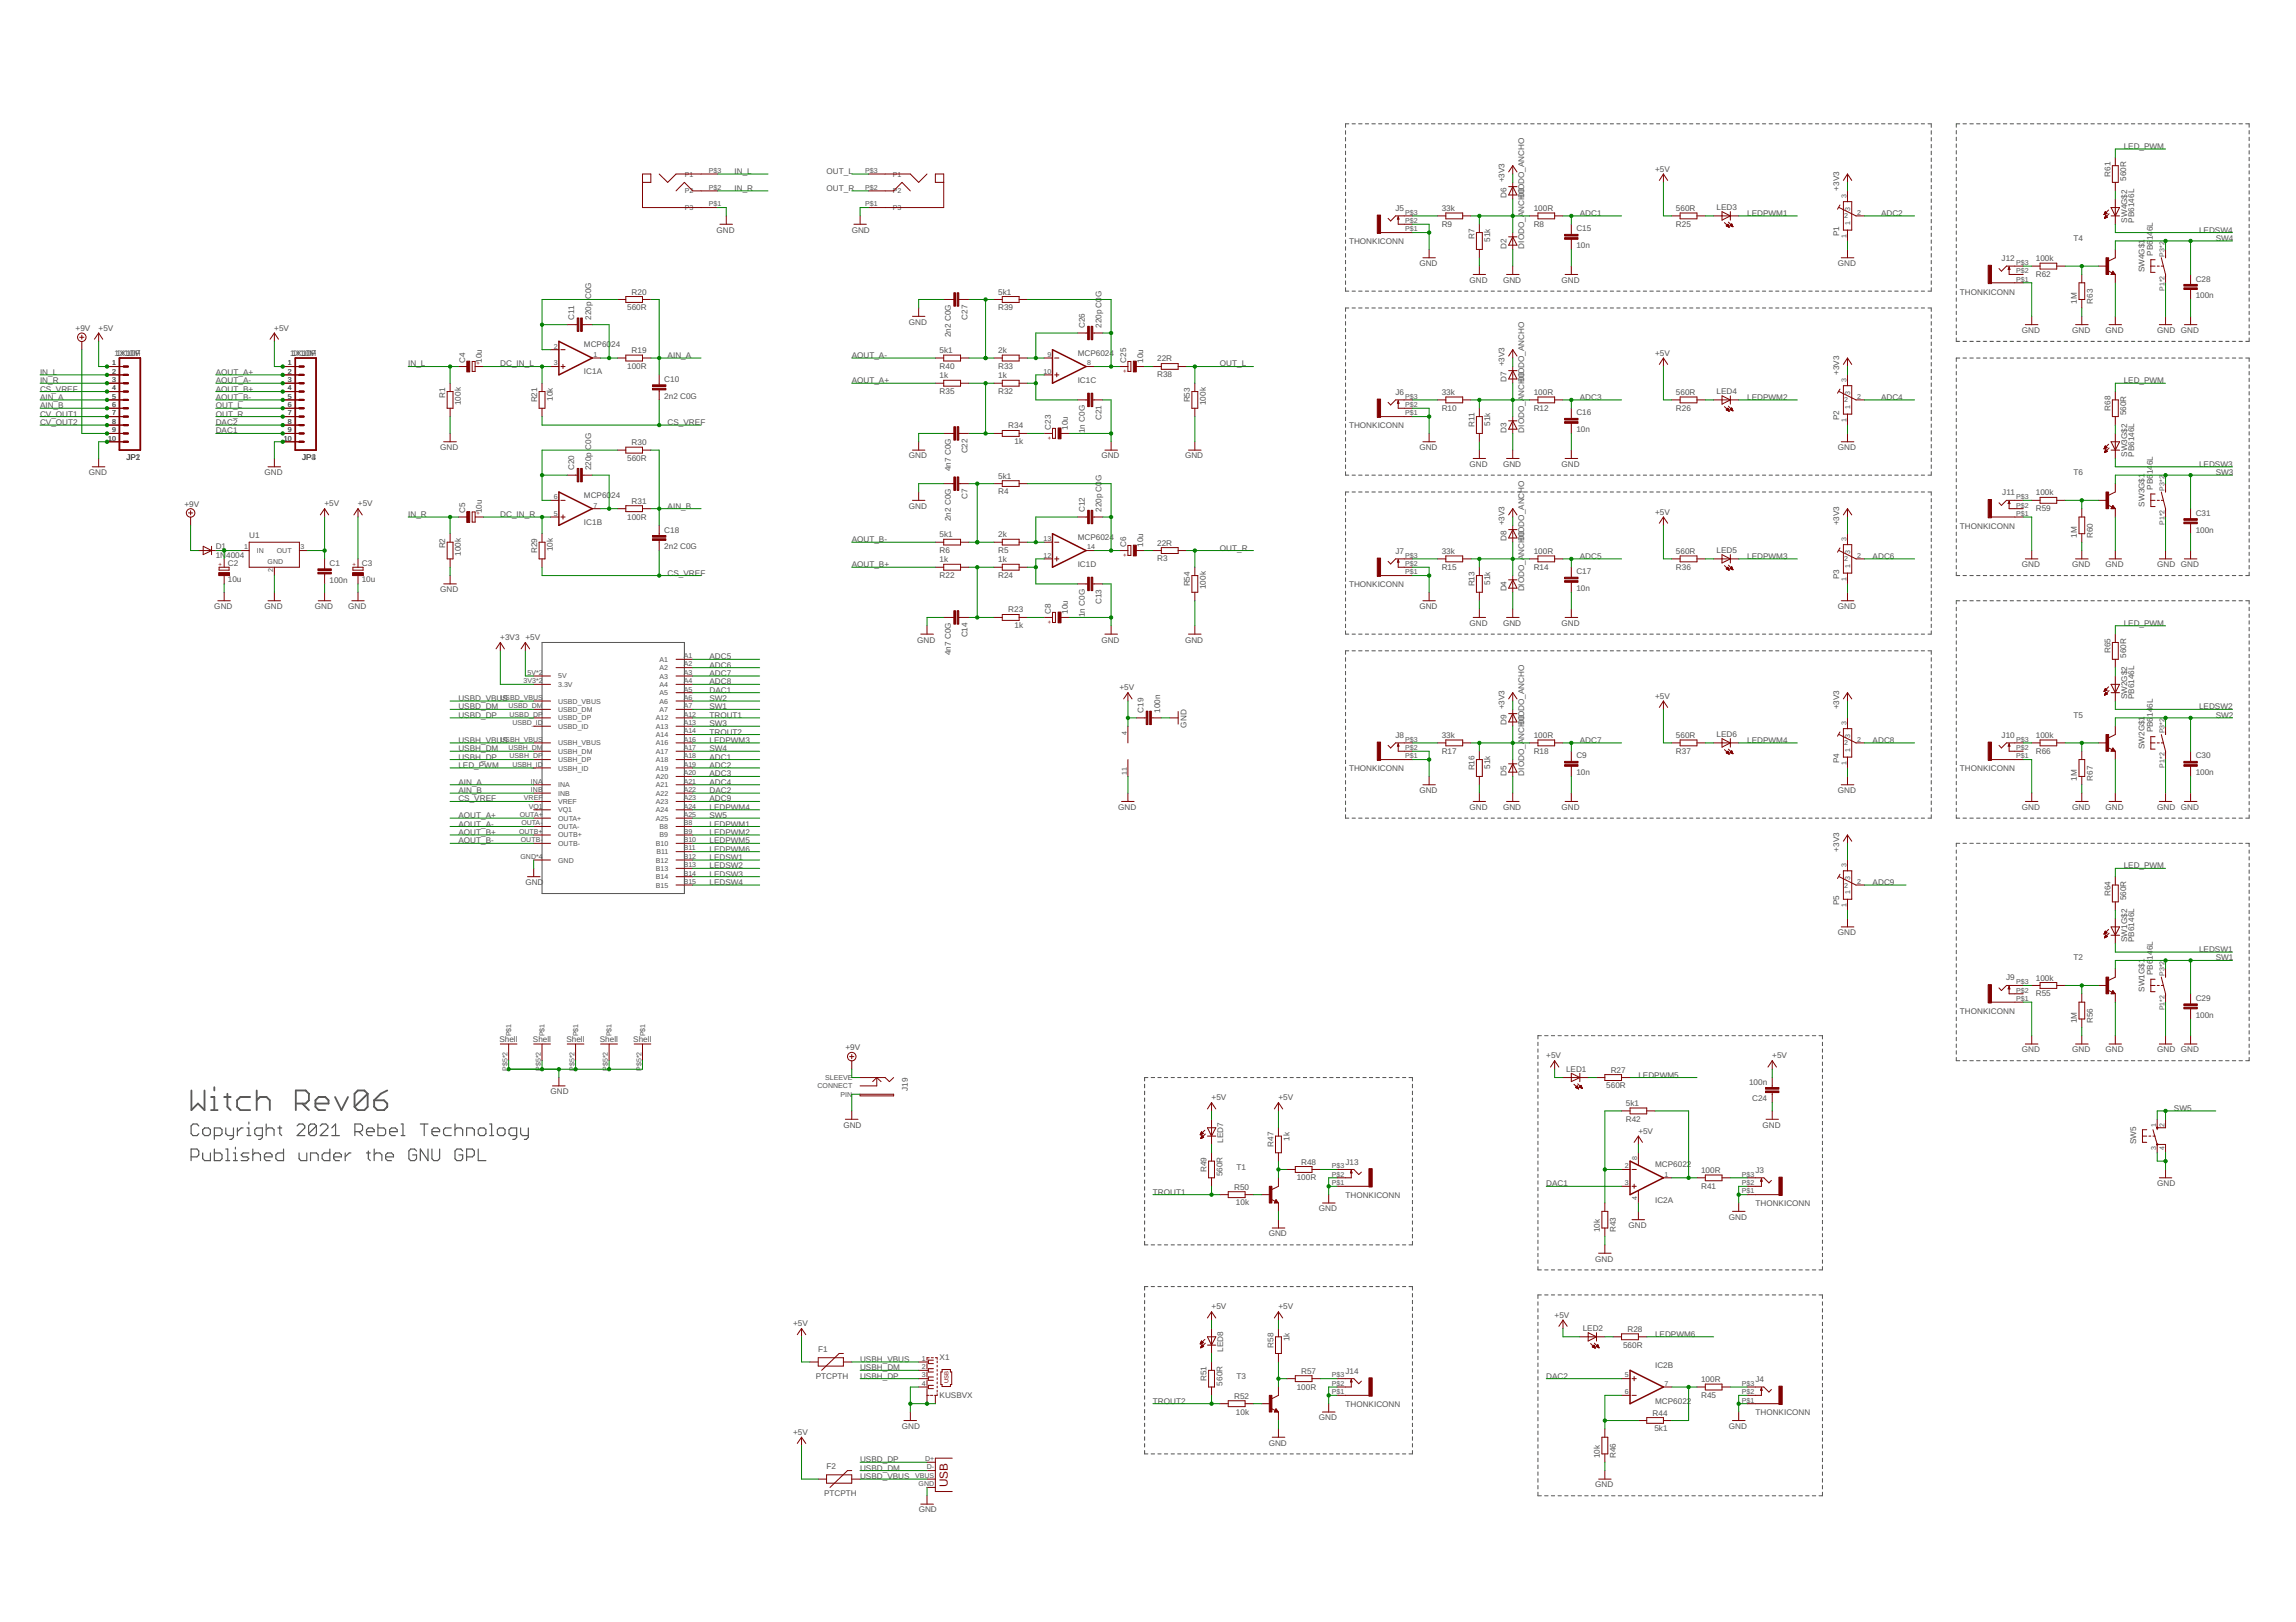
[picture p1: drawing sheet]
<svg xmlns="http://www.w3.org/2000/svg" width="297mm" height="210mm" viewBox="0 0 297 210" stroke-linecap="round" stroke-linejoin="round" font-family="sans-serif">
<defs><g id="words">
<text font-size="1.5" fill="#800000" x="122.6" y="192.5" transform="rotate(-90 122.6 192.5)">USB</text>
<g font-size="1.1" fill="#505050">
<text x="95" y="22.5">IN_L</text>
<text x="106.9" y="22.5">OUT_L</text>
<text x="194.6" y="23.6" transform="rotate(-90 194.6 23.6)">+3V3</text>
<text x="214.1" y="22.2">+5V</text>
<text x="273" y="22.9" transform="rotate(-90 273 22.9)">R61</text>
<text x="274.7" y="19.3">LED_PWM</text>
<text x="275.1" y="23.4" transform="rotate(-90 275.1 23.4)">560R</text>
<text x="95" y="24.7">IN_R</text>
<text x="106.9" y="24.7">OUT_R</text>
<text x="180.5" y="27.3">J5</text>
<text x="186.5" y="27.3">33k</text>
<text x="186.5" y="29.3">R9</text>
<text x="194.9" y="25.7" transform="rotate(-90 194.9 25.7)">D6</text>
<text x="197.2" y="25.7" transform="rotate(-90 197.2 25.7)">DIODO_ANCHO</text>
<text x="198.4" y="27.3">100R</text>
<text x="198.4" y="29.3">R8</text>
<text x="203.9" y="29.9">C15</text>
<text x="204.4" y="27.9">ADC1</text>
<text x="216.8" y="27.3">560R</text>
<text x="216.8" y="29.3">R25</text>
<text x="222.1" y="27.2">LED3</text>
<text x="226" y="27.9">LEDPWM1</text>
<text x="237.9" y="24.7" transform="rotate(-90 237.9 24.7)">+3V3</text>
<text x="243.4" y="27.9">ADC2</text>
<text x="275.2" y="28.8" transform="rotate(-90 275.2 28.8)">SW4G$2</text>
<text x="276.1" y="28.8" transform="rotate(-90 276.1 28.8)">PB6146L</text>
<text x="278.5" y="29.9" transform="rotate(-90 278.5 29.9)">6L</text>
<text x="92.7" y="30.1">GND</text>
<text x="110.2" y="30.1">GND</text>
<text x="174.5" y="31.6">THONKICONN</text>
<text x="183.6" y="34.4">GND</text>
<text x="190.7" y="30.9" transform="rotate(-90 190.7 30.9)">R7</text>
<text x="192.8" y="31.3" transform="rotate(-90 192.8 31.3)">51k</text>
<text x="194.9" y="32.2" transform="rotate(-90 194.9 32.2)">D2</text>
<text x="197.2" y="32.2" transform="rotate(-90 197.2 32.2)">DIODO_ANCHO</text>
<text x="203.9" y="32.1">10n</text>
<text x="237.8" y="34.4">GND</text>
<text x="237.9" y="30.6" transform="rotate(-90 237.9 30.6)">P1</text>
<text x="259" y="33.8">J12</text>
<text x="263.4" y="33.8">100k</text>
<text x="263.4" y="35.8">R62</text>
<text x="268.3" y="31.2">T4</text>
<text x="277.5" y="35.2" transform="rotate(-90 277.5 35.2)">SW4G$1</text>
<text x="278.5" y="33.1" transform="rotate(-90 278.5 33.1)">PB6</text>
<text x="278.5" y="31.1" transform="rotate(-90 278.5 31.1)">14</text>
<text x="284.5" y="30.1">LEDSW4</text>
<text x="286.7" y="31.2">SW4</text>
<text x="74.3" y="41.4" transform="rotate(-90 74.3 41.4)">C11</text>
<text x="76.5" y="41.4" transform="rotate(-90 76.5 41.4)">220p</text>
<text x="76.5" y="38.7" transform="rotate(-90 76.5 38.7)">C0G</text>
<text x="81.1" y="40.2">560R</text>
<text x="81.7" y="38.1">R20</text>
<text x="125.2" y="41.4" transform="rotate(-90 125.2 41.4)">C27</text>
<text x="129.1" y="38.1">5k1</text>
<text x="129.1" y="40.2">R39</text>
<text x="142.5" y="38.4" transform="rotate(-90 142.5 38.4)">G</text>
<text x="190.1" y="36.6">GND</text>
<text x="194.4" y="36.6">GND</text>
<text x="202" y="36.6">GND</text>
<text x="253.6" y="38.1">THONKICONN</text>
<text x="268.7" y="39.3" transform="rotate(-90 268.7 39.3)">1M</text>
<text x="270.7" y="39.3" transform="rotate(-90 270.7 39.3)">R63</text>
<text x="284.1" y="38.6">100n</text>
<text x="284.1" y="36.4">C28</text>
<text x="9.8" y="42.8">+9V</text>
<text x="12.8" y="42.8">+5V</text>
<text x="14.8" y="46">11X110M</text>
<text x="17.5" y="46">F</text>
<text x="35.5" y="42.8">+5V</text>
<text x="37.6" y="46">11X110M</text>
<text x="40.3" y="46">F</text>
<text x="52.8" y="47.4">IN_L</text>
<text x="60.2" y="46.9" transform="rotate(-90 60.2 46.9)">C4</text>
<text x="62.3" y="46.9" transform="rotate(-90 62.3 46.9)">10u</text>
<text x="64.7" y="47.4">DC_IN_L</text>
<text x="75.5" y="44.9">MCP60</text>
<text x="79.1" y="44.9">24</text>
<text x="81.1" y="47.7">100R</text>
<text x="81.7" y="45.7">R19</text>
<text x="86.4" y="46.3">AIN_A</text>
<text x="110.2" y="46.3">AOUT_A-</text>
<text x="117.6" y="42">GND</text>
<text x="121.6" y="45.7">5k1</text>
<text x="121.6" y="47.7">R40</text>
<text x="123" y="43.6" transform="rotate(-90 123 43.6)">2n2 C0G</text>
<text x="129.1" y="45.7">2k</text>
<text x="129.1" y="47.7">R33</text>
<text x="139.4" y="46">MCP6024</text>
<text x="140.3" y="42.4" transform="rotate(-90 140.3 42.4)">C26</text>
<text x="142.5" y="42.4" transform="rotate(-90 142.5 42.4)">220p C0</text>
<text x="145.7" y="46.9" transform="rotate(-90 145.7 46.9)">C25</text>
<text x="147.9" y="46.9" transform="rotate(-90 147.9 46.9)">10u</text>
<text x="149.7" y="46.8">22R</text>
<text x="157.8" y="47.4">OUT_L</text>
<text x="194.6" y="47.4" transform="rotate(-90 194.6 47.4)">+3V3</text>
<text x="214.1" y="46">+5V</text>
<text x="261.6" y="43.1">GND</text>
<text x="268.1" y="43.1">GND</text>
<text x="272.4" y="43.1">GND</text>
<text x="279.1" y="43.1">GND GND</text>
<text x="5.2" y="48.5">IN_L</text>
<text x="5.2" y="49.6">IN_R</text>
<text x="5.2" y="50.7">CS_VREF</text>
<text x="5.2" y="51.8">AIN_A</text>
<text x="5.2" y="52.8">AIN_B</text>
<text x="5.2" y="53.9">CV_OUT1</text>
<text x="27.9" y="52.8">OUT_L</text>
<text x="27.9" y="53.9">OUT_R</text>
<text x="27.9" y="49.6">AOUT_A-</text>
<text x="27.9" y="51.8">AOUT_B-</text>
<text x="27.9" y="48.5">AOUT_A+</text>
<text x="27.9" y="50.7">AOUT_B+</text>
<text x="57.6" y="51.5" transform="rotate(-90 57.6 51.5)">R1</text>
<text x="59.6" y="52.4" transform="rotate(-90 59.6 52.4)">100k</text>
<text x="69.5" y="52.1" transform="rotate(-90 69.5 52.1)">R21</text>
<text x="71.5" y="51.8" transform="rotate(-90 71.5 51.8)">10k</text>
<text x="75.5" y="48.5">IC1A</text>
<text x="85.9" y="51.6">2n2 C0G</text>
<text x="85.9" y="49.4">C10</text>
<text x="110.2" y="49.6">AOUT_A+</text>
<text x="121.6" y="48.9">1k</text>
<text x="121.6" y="51">R35</text>
<text x="129.1" y="48.9">1k</text>
<text x="129.1" y="51">R32</text>
<text x="139.4" y="49.5">IC1C</text>
<text x="149.7" y="48.8">R38</text>
<text x="153.9" y="52.1" transform="rotate(-90 153.9 52.1)">R53</text>
<text x="156" y="52.4" transform="rotate(-90 156 52.4)">100k</text>
<text x="180.5" y="51.1">J6</text>
<text x="186.5" y="51.1">33k</text>
<text x="186.5" y="53.2">R10</text>
<text x="194.9" y="49.5" transform="rotate(-90 194.9 49.5)">D7</text>
<text x="197.2" y="49.5" transform="rotate(-90 197.2 49.5)">DIODO_ANCHO</text>
<text x="198.4" y="51.1">100R</text>
<text x="198.4" y="53.2">R12</text>
<text x="203.9" y="53.8">C16</text>
<text x="204.4" y="51.8">ADC3</text>
<text x="216.8" y="51.1">560R</text>
<text x="216.8" y="53.2">R26</text>
<text x="222.1" y="51">LED4</text>
<text x="226" y="51.8">LEDPWM2</text>
<text x="237.9" y="48.5" transform="rotate(-90 237.9 48.5)">+3V3</text>
<text x="243.4" y="51.8">ADC4</text>
<text x="273" y="53.2" transform="rotate(-90 273 53.2)">R68</text>
<text x="274.7" y="49.6">LED_PWM</text>
<text x="275.1" y="53.7" transform="rotate(-90 275.1 53.7)">560R</text>
<text x="5.2" y="55">CV_OUT2</text>
<text x="16.3" y="59.6">JP2</text>
<text x="16.3" y="59.6">JP1</text>
<text x="27.9" y="56.1">DAC1</text>
<text x="27.9" y="55">DAC2</text>
<text x="39.1" y="59.6">JP4</text>
<text x="39.1" y="59.6">JP3</text>
<text x="57" y="58.3">GND</text>
<text x="76.5" y="58.2" transform="rotate(-90 76.5 58.2)">C0G</text>
<text x="81.1" y="59.7">560R</text>
<text x="81.7" y="57.6">R30</text>
<text x="86.4" y="55">CS_VREF</text>
<text x="117.6" y="59.3">GND</text>
<text x="125.2" y="58.7" transform="rotate(-90 125.2 58.7)">C22</text>
<text x="130.4" y="55.4">R34</text>
<text x="131.3" y="57.5">1k</text>
<text x="136" y="55.6" transform="rotate(-90 136 55.6)">C23</text>
<text x="138.1" y="55.6" transform="rotate(-90 138.1 55.6)">10u</text>
<text x="140.3" y="56" transform="rotate(-90 140.3 56)">1n C0G</text>
<text x="142.5" y="59.3">GND</text>
<text x="142.5" y="54.4" transform="rotate(-90 142.5 54.4)">C21</text>
<text x="153.3" y="59.3">GND</text>
<text x="174.5" y="55.4">THONKICONN</text>
<text x="183.6" y="58.3">GND</text>
<text x="190.7" y="55.2" transform="rotate(-90 190.7 55.2)">R11</text>
<text x="192.8" y="55.1" transform="rotate(-90 192.8 55.1)">51k</text>
<text x="194.9" y="56" transform="rotate(-90 194.9 56)">D3</text>
<text x="197.2" y="56" transform="rotate(-90 197.2 56)">DIODO_ANCHO</text>
<text x="203.9" y="55.9">10n</text>
<text x="237.8" y="58.3">GND</text>
<text x="237.9" y="54.4" transform="rotate(-90 237.9 54.4)">P2</text>
<text x="275.2" y="59.1" transform="rotate(-90 275.2 59.1)">SW3G$2</text>
<text x="276.1" y="59.1" transform="rotate(-90 276.1 59.1)">PB6146L</text>
<text x="11.5" y="61.5">GND</text>
<text x="23.9" y="65.6">+9V</text>
<text x="34.2" y="61.5">GND</text>
<text x="42" y="65.5">+5V</text>
<text x="46.3" y="65.5">+5V</text>
<text x="74.3" y="60.8" transform="rotate(-90 74.3 60.8)">C20</text>
<text x="75.5" y="64.4">MCP60</text>
<text x="76.5" y="60.8" transform="rotate(-90 76.5 60.8)">220p</text>
<text x="79.1" y="64.4">24</text>
<text x="81.7" y="65.2">R31</text>
<text x="86.4" y="65.8">AIN_B</text>
<text x="117.6" y="65.8">GND</text>
<text x="123" y="61" transform="rotate(-90 123 61)">4n7 C0G</text>
<text x="125.2" y="64.6" transform="rotate(-90 125.2 64.6)">C7</text>
<text x="129.1" y="61.9">5k1</text>
<text x="129.1" y="64">R4</text>
<text x="190.1" y="60.4">GND</text>
<text x="194.4" y="60.4">GND</text>
<text x="202" y="60.4">GND</text>
<text x="259" y="64.1">J11</text>
<text x="263.4" y="64.1">100k</text>
<text x="268.3" y="61.5">T6</text>
<text x="277.5" y="65.6" transform="rotate(-90 277.5 65.6)">SW3G$1</text>
<text x="278.5" y="63.4" transform="rotate(-90 278.5 63.4)">PB6</text>
<text x="278.5" y="61.4" transform="rotate(-90 278.5 61.4)">14</text>
<text x="278.5" y="60.2" transform="rotate(-90 278.5 60.2)">6L</text>
<text x="284.5" y="60.4">LEDSW3</text>
<text x="286.7" y="61.5">SW3</text>
<text x="27.9" y="71">D1</text>
<text x="32.2" y="69.6">U1</text>
<text x="52.8" y="66.9">IN_R</text>
<text x="57.6" y="71" transform="rotate(-90 57.6 71)">R2</text>
<text x="59.6" y="71.9" transform="rotate(-90 59.6 71.9)">100k</text>
<text x="60.2" y="66.4" transform="rotate(-90 60.2 66.4)">C5</text>
<text x="62.3" y="66.4" transform="rotate(-90 62.3 66.4)">10u</text>
<text x="64.7" y="66.9">DC_IN_R</text>
<text x="69.5" y="71.6" transform="rotate(-90 69.5 71.6)">R29</text>
<text x="71.5" y="71.3" transform="rotate(-90 71.5 71.3)">10k</text>
<text x="75.5" y="67.9">IC1B</text>
<text x="81.1" y="67.2">100R</text>
<text x="85.9" y="71.1">2n2 C0G</text>
<text x="85.9" y="68.9">C18</text>
<text x="110.2" y="70.2">AOUT_B-</text>
<text x="121.6" y="69.5">5k1</text>
<text x="121.6" y="71.6">R6</text>
<text x="123" y="67.5" transform="rotate(-90 123 67.5)">2n2 C0G</text>
<text x="129.1" y="69.5">2k</text>
<text x="129.1" y="71.6">R5</text>
<text x="139.4" y="69.8">MCP6024</text>
<text x="140.3" y="66.3" transform="rotate(-90 140.3 66.3)">C12</text>
<text x="142.5" y="66.3" transform="rotate(-90 142.5 66.3)">220p C0G</text>
<text x="145.7" y="70.8" transform="rotate(-90 145.7 70.8)">C6</text>
<text x="147.9" y="70.8" transform="rotate(-90 147.9 70.8)">10u</text>
<text x="149.7" y="70.6">22R</text>
<text x="157.8" y="71.2">OUT_R</text>
<text x="180.5" y="71.7">J7</text>
<text x="186.5" y="71.7">33k</text>
<text x="194.6" y="68" transform="rotate(-90 194.6 68)">+3V3</text>
<text x="194.9" y="70" transform="rotate(-90 194.9 70)">D8</text>
<text x="197.2" y="70" transform="rotate(-90 197.2 70)">DI</text>
<text x="198.4" y="71.7">100R</text>
<text x="214.1" y="66.6">+5V</text>
<text x="216.8" y="71.7">560R</text>
<text x="222.1" y="71.6">LED5</text>
<text x="237.9" y="68" transform="rotate(-90 237.9 68)">+3V3</text>
<text x="253.6" y="68.4">THONKICONN</text>
<text x="263.4" y="66.1">R59</text>
<text x="268.7" y="69.6" transform="rotate(-90 268.7 69.6)">1M</text>
<text x="270.7" y="69.6" transform="rotate(-90 270.7 69.6)">R60</text>
<text x="284.1" y="68.9">100n</text>
<text x="284.1" y="66.7">C31</text>
<text x="27.9" y="72.2">1N4004</text>
<text x="29.5" y="75.4">10u</text>
<text x="29.5" y="73.2">C2</text>
<text x="42.6" y="75.4">100n</text>
<text x="42.6" y="73.2">C1</text>
<text x="46.8" y="75.4">10u</text>
<text x="46.8" y="73.2">C3</text>
<text x="57" y="76.7">GND</text>
<text x="86.4" y="74.5">CS_VREF</text>
<text x="110.2" y="73.4">AOUT_B+</text>
<text x="121.6" y="72.8">1k</text>
<text x="121.6" y="74.8">R22</text>
<text x="129.1" y="72.8">1k</text>
<text x="129.1" y="74.8">R24</text>
<text x="139.4" y="73.4">IC1D</text>
<text x="149.7" y="72.6">R3</text>
<text x="153.9" y="75.9" transform="rotate(-90 153.9 75.9)">R54</text>
<text x="156" y="76.2" transform="rotate(-90 156 76.2)">100k</text>
<text x="174.5" y="76">THONKICONN</text>
<text x="186.5" y="73.7">R15</text>
<text x="190.7" y="75.9" transform="rotate(-90 190.7 75.9)">R13</text>
<text x="192.8" y="75.7" transform="rotate(-90 192.8 75.7)">51k</text>
<text x="194.9" y="76.5" transform="rotate(-90 194.9 76.5)">D4</text>
<text x="197.2" y="76.5" transform="rotate(-90 197.2 76.5)">DIODO_ANCHO DO_ANCHO</text>
<text x="198.4" y="73.7">R14</text>
<text x="203.9" y="76.5">10n</text>
<text x="203.9" y="74.3">C17</text>
<text x="204.4" y="72.3">ADC5</text>
<text x="216.8" y="73.7">R36</text>
<text x="226" y="72.3">LEDPWM3</text>
<text x="237.9" y="74.9" transform="rotate(-90 237.9 74.9)">P3</text>
<text x="242.3" y="72.3">ADC6</text>
<text x="261.6" y="73.4">GND</text>
<text x="268.1" y="73.4">GND</text>
<text x="272.4" y="73.4">GND</text>
<text x="279.1" y="73.4">GND GND</text>
<text x="27.7" y="78.8">GND</text>
<text x="34.2" y="78.8">GND</text>
<text x="40.7" y="78.8">GND</text>
<text x="45" y="78.8">GND</text>
<text x="64.7" y="82.8">+3V3</text>
<text x="68" y="82.8">+5V</text>
<text x="118.7" y="83.1">GND</text>
<text x="125.2" y="82.5" transform="rotate(-90 125.2 82.5)">C14</text>
<text x="130.4" y="79.3">R23</text>
<text x="131.3" y="81.3">1k</text>
<text x="136" y="79.4" transform="rotate(-90 136 79.4)">C8</text>
<text x="138.1" y="79.4" transform="rotate(-90 138.1 79.4)">10u</text>
<text x="140.3" y="79.9" transform="rotate(-90 140.3 79.9)">1n C0G</text>
<text x="142.5" y="83.1">GND</text>
<text x="142.5" y="78.2" transform="rotate(-90 142.5 78.2)">C13</text>
<text x="153.3" y="83.1">GND</text>
<text x="183.6" y="78.8">GND</text>
<text x="190.1" y="81">GND</text>
<text x="194.4" y="81">GND</text>
<text x="202" y="81">GND</text>
<text x="237.8" y="78.8">GND</text>
<text x="274.7" y="81">LED_PWM</text>
<text x="91.8" y="89.6">DAC1</text>
<text x="91.8" y="85.3">ADC5</text>
<text x="91.8" y="86.4">ADC6</text>
<text x="91.8" y="87.5">ADC7</text>
<text x="91.8" y="88.6">ADC8</text>
<text x="123" y="84.8" transform="rotate(-90 123 84.8)">4n7 C0G</text>
<text x="144.8" y="89.3">+5V</text>
<text x="273" y="84.6" transform="rotate(-90 273 84.6)">R65</text>
<text x="275.1" y="85.1" transform="rotate(-90 275.1 85.1)">560R</text>
<text x="59.3" y="92.9">USBD_DP</text>
<text x="59.3" y="90.7">USBD_VBUS</text>
<text x="59.3" y="91.8">USBD_DM</text>
<text x="91.8" y="94">SW3</text>
<text x="91.8" y="90.7">SW2</text>
<text x="91.8" y="91.8">SW1</text>
<text x="91.8" y="95.1">TROUT2</text>
<text x="91.8" y="92.9">TROUT1</text>
<text x="147.9" y="92.2" transform="rotate(-90 147.9 92.2)">C19</text>
<text x="150.1" y="92.2" transform="rotate(-90 150.1 92.2)">100n</text>
<text x="153.5" y="94.2" transform="rotate(-90 153.5 94.2)">GND</text>
<text x="180.5" y="95.5">J8</text>
<text x="186.5" y="95.5">33k</text>
<text x="194.6" y="91.8" transform="rotate(-90 194.6 91.8)">+3V3</text>
<text x="194.9" y="93.9" transform="rotate(-90 194.9 93.9)">D9</text>
<text x="197.2" y="93.9" transform="rotate(-90 197.2 93.9)">DIODO_ANCHO</text>
<text x="198.4" y="95.5">100R</text>
<text x="214.1" y="90.4">+5V</text>
<text x="216.8" y="95.5">560R</text>
<text x="222.1" y="95.4">LED6</text>
<text x="237.9" y="91.8" transform="rotate(-90 237.9 91.8)">+3V3</text>
<text x="259" y="95.5">J10</text>
<text x="263.4" y="95.5">100k</text>
<text x="268.3" y="92.9">T5</text>
<text x="275.2" y="90.5" transform="rotate(-90 275.2 90.5)">SW2G$2</text>
<text x="276.1" y="90.5" transform="rotate(-90 276.1 90.5)">PB6146L</text>
<text x="278.5" y="94.8" transform="rotate(-90 278.5 94.8)">PB6</text>
<text x="278.5" y="92.8" transform="rotate(-90 278.5 92.8)">14</text>
<text x="278.5" y="91.6" transform="rotate(-90 278.5 91.6)">6L</text>
<text x="284.5" y="91.8">LEDSW2</text>
<text x="286.7" y="92.9">SW2</text>
<text x="59.3" y="101.6">AIN_A</text>
<text x="59.3" y="97.2">USBH_DM</text>
<text x="59.3" y="98.3">USBH_DP</text>
<text x="59.3" y="96.1">USBH_VBUS</text>
<text x="59.3" y="99.4">LED_PWM</text>
<text x="91.8" y="98.3">ADC1</text>
<text x="91.8" y="101.6">ADC4</text>
<text x="91.8" y="99.4">ADC2</text>
<text x="91.8" y="100.5">ADC3</text>
<text x="91.8" y="96.1">LEDPWM3</text>
<text x="91.8" y="97.2">SW4</text>
<text x="174.5" y="99.8">THONKICONN</text>
<text x="186.5" y="97.5">R17</text>
<text x="190.7" y="99.7" transform="rotate(-90 190.7 99.7)">R16</text>
<text x="192.8" y="99.5" transform="rotate(-90 192.8 99.5)">51k</text>
<text x="194.9" y="100.4" transform="rotate(-90 194.9 100.4)">D5</text>
<text x="197.2" y="100.4" transform="rotate(-90 197.2 100.4)">DIODO_ANCHO</text>
<text x="198.4" y="97.5">R18</text>
<text x="203.9" y="100.3">10n</text>
<text x="203.9" y="98.1">C9</text>
<text x="204.4" y="96.1">ADC7</text>
<text x="216.8" y="97.5">R37</text>
<text x="226" y="96.1">LEDPWM4</text>
<text x="237.9" y="98.8" transform="rotate(-90 237.9 98.8)">P4</text>
<text x="242.3" y="96.1">ADC8</text>
<text x="253.6" y="99.8">THONKICONN</text>
<text x="263.4" y="97.5">R66</text>
<text x="268.7" y="101" transform="rotate(-90 268.7 101)">1M</text>
<text x="270.7" y="101" transform="rotate(-90 270.7 101)">R67</text>
<text x="277.5" y="97" transform="rotate(-90 277.5 97)">SW2G$1</text>
<text x="284.1" y="100.3">100n</text>
<text x="284.1" y="98.1">C30</text>
<text x="59.3" y="103.7">CS_VREF</text>
<text x="59.3" y="102.6">AIN_B</text>
<text x="59.3" y="107">AOUT_A-</text>
<text x="59.3" y="105.9">AOUT_A+</text>
<text x="91.8" y="104.8">LEDPWM4</text>
<text x="91.8" y="107">LEDPWM1</text>
<text x="91.8" y="102.6">DAC2</text>
<text x="91.8" y="105.9">SW5</text>
<text x="91.8" y="103.7">ADC9</text>
<text x="144.6" y="104.8">GND</text>
<text x="183.6" y="102.6">GND</text>
<text x="190.1" y="104.8">GND</text>
<text x="194.4" y="104.8">GND</text>
<text x="202" y="104.8">GND</text>
<text x="237.8" y="102.6">GND</text>
<text x="261.6" y="104.8">GND</text>
<text x="268.1" y="104.8">GND</text>
<text x="272.4" y="104.8">GND</text>
<text x="279.1" y="104.8">GND GND</text>
<text x="59.3" y="109.1">AOUT_B-</text>
<text x="59.3" y="108">AOUT_B+</text>
<text x="91.8" y="109.1">LEDPWM5</text>
<text x="91.8" y="110.2">LEDPWM6</text>
<text x="91.8" y="108">LEDPWM2</text>
<text x="91.8" y="111.3">LEDSW1</text>
<text x="91.8" y="112.4">LEDSW2</text>
<text x="91.8" y="113.5">LEDSW3</text>
<text x="237.9" y="110.2" transform="rotate(-90 237.9 110.2)">+3V3</text>
<text x="274.7" y="112.4">LED_PWM</text>
<text x="68" y="114.5">GND</text>
<text x="91.8" y="114.5">LEDSW4</text>
<text x="237.9" y="117.2" transform="rotate(-90 237.9 117.2)">P5</text>
<text x="242.3" y="114.5">ADC9</text>
<text x="273" y="115.9" transform="rotate(-90 273 115.9)">R64</text>
<text x="275.1" y="116.5" transform="rotate(-90 275.1 116.5)">560R</text>
<text x="237.8" y="121">GND</text>
<text x="268.3" y="124.3">T2</text>
<text x="275.2" y="121.9" transform="rotate(-90 275.2 121.9)">SW1G$2</text>
<text x="276.1" y="121.9" transform="rotate(-90 276.1 121.9)">PB6146L</text>
<text x="278.5" y="124.2" transform="rotate(-90 278.5 124.2)">14</text>
<text x="278.5" y="123" transform="rotate(-90 278.5 123)">6L</text>
<text x="284.5" y="123.2">LEDSW1</text>
<text x="286.7" y="124.3">SW1</text>
<text x="253.6" y="131.2">THONKICONN</text>
<text x="259.6" y="126.9">J9</text>
<text x="263.4" y="126.9">100k</text>
<text x="263.4" y="128.9">R55</text>
<text x="277.5" y="128.3" transform="rotate(-90 277.5 128.3)">SW1G$1</text>
<text x="278.5" y="126.2" transform="rotate(-90 278.5 126.2)">PB6</text>
<text x="284.1" y="131.7">100n</text>
<text x="284.1" y="129.5">C29</text>
<text x="64.6" y="134.9">Shell</text>
<text x="68.9" y="134.9">Shell</text>
<text x="73.3" y="134.9">Shell</text>
<text x="77.6" y="134.9">Shell</text>
<text x="81.9" y="134.9">Shell</text>
<text x="109.4" y="135.9">+9V</text>
<text x="200" y="137">+5V</text>
<text x="229.3" y="137">+5V</text>
<text x="261.6" y="136.2">GND</text>
<text x="268.1" y="136.2">GND</text>
<text x="268.7" y="132.4" transform="rotate(-90 268.7 132.4)">1M</text>
<text x="270.7" y="132.4" transform="rotate(-90 270.7 132.4)">R56</text>
<text x="272.4" y="136.2">GND</text>
<text x="279.1" y="136.2">GND GND</text>
<text x="71.2" y="141.6">GND</text>
<text x="117.4" y="141.2" transform="rotate(-90 117.4 141.2)">J19</text>
<text x="156.7" y="142.4">+5V</text>
<text x="165.4" y="142.4">+5V</text>
<text x="202.6" y="138.7">LED1</text>
<text x="207.8" y="140.8">560R</text>
<text x="208.4" y="138.8">R27</text>
<text x="210.3" y="143.1">5k1</text>
<text x="212" y="139.4">LEDPWM5</text>
<text x="226.3" y="140.4">100n</text>
<text x="226.7" y="142.5">C24</text>
<text x="281.2" y="143.8">SW5</text>
<text x="109.1" y="145.9">GND</text>
<text x="158.3" y="147.9" transform="rotate(-90 158.3 147.9)">LED7</text>
<text x="164.8" y="148.4" transform="rotate(-90 164.8 148.4)">R47</text>
<text x="166.8" y="147.6" transform="rotate(-90 166.8 147.6)">1k</text>
<text x="210.3" y="145.2">R42</text>
<text x="212" y="146.7">+5V</text>
<text x="228" y="145.9">GND</text>
<text x="276.4" y="148.1" transform="rotate(-90 276.4 148.1)">SW5</text>
<text x="149.2" y="154.6">TROUT1</text>
<text x="156.1" y="151.7" transform="rotate(-90 156.1 151.7)">R49</text>
<text x="158.1" y="152.2" transform="rotate(-90 158.1 152.2)">560R</text>
<text x="159.7" y="154">R50</text>
<text x="160" y="151.3">T1</text>
<text x="167.8" y="152.8">100R</text>
<text x="168.3" y="150.7">R48</text>
<text x="174.1" y="155">THONKICONN</text>
<text x="174.1" y="150.7">J13</text>
<text x="200" y="153.5">DAC1</text>
<text x="214.1" y="151">MCP6022</text>
<text x="214.1" y="155.6">IC2A</text>
<text x="220.1" y="151.8">100R</text>
<text x="220.1" y="153.8">R41</text>
<text x="227.1" y="151.8">J3</text>
<text x="279.1" y="153.5">GND</text>
<text x="159.9" y="156">10k</text>
<text x="164.1" y="160">GND</text>
<text x="170.6" y="156.8">GND</text>
<text x="207" y="159.5" transform="rotate(-90 207 159.5)">10k</text>
<text x="209" y="159.5" transform="rotate(-90 209 159.5)">R43</text>
<text x="210.7" y="158.9">GND</text>
<text x="223.7" y="157.8">GND</text>
<text x="227.1" y="156.1">THONKICONN</text>
<text x="206.4" y="163.3">GND</text>
<text x="102.6" y="171.6">+5V</text>
<text x="156.7" y="169.4">+5V</text>
<text x="165.4" y="169.4">+5V</text>
<text x="166.8" y="173.6" transform="rotate(-90 166.8 173.6)">1k</text>
<text x="201.1" y="170.5">+5V</text>
<text x="204.8" y="172.2">LED2</text>
<text x="210.6" y="172.4">R28</text>
<text x="214.1" y="173">LEDPWM6</text>
<text x="105.5" y="178.4">PTCPTH</text>
<text x="105.9" y="174.9">F1</text>
<text x="111.3" y="177.3">USBH_DM</text>
<text x="111.3" y="178.4">USBH_DP</text>
<text x="111.3" y="176.2">USBH_VBUS</text>
<text x="121.6" y="176">X1</text>
<text x="156.1" y="178.7" transform="rotate(-90 156.1 178.7)">R51</text>
<text x="158.1" y="179.3" transform="rotate(-90 158.1 179.3)">560R</text>
<text x="158.3" y="174.9" transform="rotate(-90 158.3 174.9)">LED8</text>
<text x="160" y="178.4">T3</text>
<text x="164.8" y="174.4" transform="rotate(-90 164.8 174.4)">R58</text>
<text x="167.8" y="179.8">100R</text>
<text x="168.3" y="177.8">R57</text>
<text x="174.1" y="177.8">J14</text>
<text x="200" y="178.4">DAC2</text>
<text x="210" y="174.4">560R</text>
<text x="214.1" y="177.1">IC2B</text>
<text x="220.1" y="178.8">100R</text>
<text x="227.1" y="178.8">J4</text>
<text x="102.6" y="185.7">+5V</text>
<text x="116.7" y="184.9">GND</text>
<text x="121.6" y="180.9">KUSBVX</text>
<text x="149.2" y="181.7">TROUT2</text>
<text x="159.7" y="181">R52</text>
<text x="159.9" y="183.1">10k</text>
<text x="170.6" y="183.8">GND</text>
<text x="174.1" y="182.1">THONKICONN</text>
<text x="213.8" y="183.2">R44</text>
<text x="214" y="185.2">5k1</text>
<text x="214.1" y="181.7">MCP6022</text>
<text x="220.1" y="180.9">R45</text>
<text x="223.7" y="184.9">GND</text>
<text x="227.1" y="183.2">THONKICONN</text>
<text x="106.9" y="190.1">F2</text>
<text x="111.3" y="189.2">USBD_DP</text>
<text x="111.3" y="191.4">USBD_VBUS</text>
<text x="111.3" y="190.3">USBD_DM</text>
<text x="164.1" y="187.1">GND</text>
<text x="207" y="188.7" transform="rotate(-90 207 188.7)">10k</text>
<text x="209" y="188.7" transform="rotate(-90 209 188.7)">R46</text>
<text x="106.6" y="193.6">PTCPTH</text>
<text x="118.9" y="195.7">GND</text>
<text x="206.4" y="192.5">GND</text>
</g>
<g font-size=".9" fill="#505050">
<text x="88.6" y="22.9">P1</text>
<text x="91.7" y="22.4">P$3</text>
<text x="111.9" y="22.4">P$3</text>
<text x="115.5" y="22.9">P1</text>
<text x="88.6" y="25">P2</text>
<text x="88.6" y="27.2">P3</text>
<text x="91.7" y="24.5">P$2</text>
<text x="91.7" y="26.7">P$1</text>
<text x="111.9" y="24.5">P$2</text>
<text x="111.9" y="26.7">P$1</text>
<text x="115.5" y="25">P2</text>
<text x="115.5" y="27.2">P3</text>
<text x="181.8" y="27.8">P$3</text>
<text x="181.8" y="28.9">P$2</text>
<text x="181.8" y="30">P$1</text>
<text x="238.6" y="28.3">2</text>
<text x="238.9" y="25.6" transform="rotate(-90 238.9 25.6)">3</text>
<text x="239.3" y="29.1" transform="rotate(-90 239.3 29.1)">1</text>
<text x="239.4" y="27.3" transform="rotate(-90 239.4 27.3)">3</text>
<text x="240.3" y="27.8">2</text>
<text x="238.9" y="30.8" transform="rotate(-90 238.9 30.8)">1</text>
<text x="260.8" y="34.3">P$3</text>
<text x="260.8" y="35.4">P$2</text>
<text x="280" y="33.2" transform="rotate(-90 280 33.2)">P3*2</text>
<text x="260.8" y="36.4">P$1</text>
<text x="280" y="37.6" transform="rotate(-90 280 37.6)">P1*2</text>
<text x="14.5" y="47.3">1</text>
<text x="37.2" y="47.3">1</text>
<text x="71.6" y="45.1">2</text>
<text x="71.6" y="47.3">3</text>
<text x="76.8" y="46.2">1</text>
<text x="135.5" y="46.2">9</text>
<text x="140.7" y="47.3">8</text>
<text x="14.5" y="48.4">2</text>
<text x="14.5" y="49.4">3</text>
<text x="14.5" y="50.5">4</text>
<text x="14.5" y="51.6">5</text>
<text x="14.5" y="52.7">6</text>
<text x="14.5" y="53.8">7</text>
<text x="37.2" y="48.4">2</text>
<text x="37.2" y="49.4">3</text>
<text x="37.2" y="50.5">4</text>
<text x="37.2" y="51.6">5</text>
<text x="37.2" y="52.7">6</text>
<text x="37.2" y="53.8">7</text>
<text x="135" y="48.4">10</text>
<text x="181.8" y="51.6">P$3</text>
<text x="181.8" y="52.7">P$2</text>
<text x="181.8" y="53.8">P$1</text>
<text x="238.6" y="52.1">2</text>
<text x="238.9" y="49.4" transform="rotate(-90 238.9 49.4)">3</text>
<text x="239.3" y="52.9" transform="rotate(-90 239.3 52.9)">1</text>
<text x="239.4" y="51.1" transform="rotate(-90 239.4 51.1)">3</text>
<text x="240.3" y="51.6">2</text>
<text x="14" y="57">10</text>
<text x="14.5" y="54.9">8</text>
<text x="14.5" y="55.9">9</text>
<text x="36.7" y="57">10</text>
<text x="37.2" y="54.9">8</text>
<text x="37.2" y="55.9">9</text>
<text x="238.9" y="54.6" transform="rotate(-90 238.9 54.6)">1</text>
<text x="71.6" y="64.6">6</text>
<text x="76.8" y="65.7">7</text>
<text x="260.8" y="64.6">P$3</text>
<text x="260.8" y="65.7">P$2</text>
<text x="280" y="63.5" transform="rotate(-90 280 63.5)">P3*2</text>
<text x="31.6" y="71.1">1</text>
<text x="33.2" y="71.6">IN</text>
<text x="35.8" y="71.6">OUT</text>
<text x="38.9" y="71.1">3</text>
<text x="71.6" y="66.8">5</text>
<text x="135" y="70">13</text>
<text x="140.7" y="71.1">14</text>
<text x="238.9" y="70" transform="rotate(-90 238.9 70)">3</text>
<text x="239.4" y="71.7" transform="rotate(-90 239.4 71.7)">3</text>
<text x="260.8" y="66.8">P$1</text>
<text x="280" y="67.9" transform="rotate(-90 280 67.9)">P1*2</text>
<text x="34.6" y="73">GND</text>
<text x="35.3" y="74.1" transform="rotate(-90 35.3 74.1)">2</text>
<text x="135" y="72.2">12</text>
<text x="181.8" y="72.2">P$3</text>
<text x="181.8" y="73.3">P$2</text>
<text x="181.8" y="74.3">P$1</text>
<text x="238.6" y="72.7">2</text>
<text x="238.9" y="75.1" transform="rotate(-90 238.9 75.1)">1</text>
<text x="239.3" y="73.5" transform="rotate(-90 239.3 73.5)">1</text>
<text x="240.3" y="72.2">2</text>
<text x="67.7" y="88.4">3V3*2</text>
<text x="68.3" y="87.3">5V*2</text>
<text x="72.2" y="88.9">3.3V</text>
<text x="72.2" y="87.8">5V</text>
<text x="85.3" y="90">A5</text>
<text x="85.3" y="88.9">A4</text>
<text x="85.3" y="87.8">A3</text>
<text x="85.3" y="86.7">A2</text>
<text x="85.3" y="85.6">A1</text>
<text x="88.5" y="89.5">A5</text>
<text x="88.5" y="88.4">A4</text>
<text x="88.5" y="87.3">A3</text>
<text x="88.5" y="86.2">A2</text>
<text x="88.5" y="85.2">A1</text>
<text x="64.7" y="90.6">USBD_VBUS</text>
<text x="64.7" y="96">USBH_VBUS</text>
<text x="65.8" y="91.7">USBD_DM</text>
<text x="65.9" y="92.7">USBD_DP</text>
<text x="66.3" y="93.8">USBD_ID</text>
<text x="72.2" y="91.1">USBD_VBUS</text>
<text x="72.2" y="92.1">USBD_DM</text>
<text x="72.2" y="93.2">USBD_DP</text>
<text x="72.2" y="94.3">USBD_ID</text>
<text x="84.9" y="95.4">A14</text>
<text x="84.9" y="94.3">A13</text>
<text x="84.9" y="93.2">A12</text>
<text x="85.3" y="92.1">A7</text>
<text x="85.3" y="91.1">A6</text>
<text x="88.5" y="91.7">A7</text>
<text x="88.5" y="90.6">A6</text>
<text x="88.5" y="96">A16</text>
<text x="88.5" y="94.9">A14</text>
<text x="88.5" y="93.8">A13</text>
<text x="88.5" y="92.7">A12</text>
<text x="145.8" y="95.1" transform="rotate(-90 145.8 95.1)">4</text>
<text x="181.8" y="96">P$3</text>
<text x="238.9" y="93.8" transform="rotate(-90 238.9 93.8)">3</text>
<text x="239.4" y="95.5" transform="rotate(-90 239.4 95.5)">3</text>
<text x="240.3" y="96">2</text>
<text x="260.8" y="96">P$3</text>
<text x="280" y="94.9" transform="rotate(-90 280 94.9)">P3*2</text>
<text x="65.8" y="97.1">USBH_DM</text>
<text x="65.9" y="98.2">USBH_DP</text>
<text x="66.3" y="99.2">USBH_ID</text>
<text x="68.7" y="101.4">INA</text>
<text x="72.2" y="101.9">INA</text>
<text x="72.2" y="96.5">USBH_VBUS</text>
<text x="72.2" y="97.5">USBH_DM</text>
<text x="72.2" y="98.6">USBH_DP</text>
<text x="72.2" y="99.7">USBH_ID</text>
<text x="84.9" y="101.9">A21</text>
<text x="84.9" y="100.8">A20</text>
<text x="84.9" y="99.7">A19</text>
<text x="84.9" y="98.6">A18</text>
<text x="84.9" y="97.6">A17</text>
<text x="84.9" y="96.5">A16</text>
<text x="88.5" y="101.4">A21</text>
<text x="88.5" y="100.3">A20</text>
<text x="88.5" y="99.2">A19</text>
<text x="88.5" y="98.2">A18</text>
<text x="88.5" y="97.1">A17</text>
<text x="145.8" y="100.3" transform="rotate(-90 145.8 100.3)">11</text>
<text x="181.8" y="97.1">P$2</text>
<text x="181.8" y="98.2">P$1</text>
<text x="238.6" y="96.5">2</text>
<text x="238.9" y="99" transform="rotate(-90 238.9 99)">1</text>
<text x="239.3" y="97.3" transform="rotate(-90 239.3 97.3)">1</text>
<text x="260.8" y="97.1">P$2</text>
<text x="260.8" y="98.2">P$1</text>
<text x="280" y="99.3" transform="rotate(-90 280 99.3)">P1*2</text>
<text x="67.2" y="107.9">OUTB+</text>
<text x="67.2" y="105.7">OUTA+</text>
<text x="67.4" y="106.8">OUTA-</text>
<text x="67.8" y="103.6">VREF</text>
<text x="68.4" y="104.6">VQ1</text>
<text x="68.7" y="102.5">INB</text>
<text x="72.2" y="104">VREF</text>
<text x="72.2" y="103">INB</text>
<text x="72.2" y="105.1">VQ1</text>
<text x="72.2" y="107.3">OUTA-</text>
<text x="72.2" y="106.2">OUTA+</text>
<text x="84.9" y="106.2">A25</text>
<text x="84.9" y="105.1">A24</text>
<text x="84.9" y="104">A23</text>
<text x="84.9" y="103">A22</text>
<text x="85.3" y="107.3">B8</text>
<text x="88.5" y="105.7">A25</text>
<text x="88.5" y="104.6">A24</text>
<text x="88.5" y="103.6">A23</text>
<text x="88.5" y="102.5">A22</text>
<text x="88.5" y="106.8">B8</text>
<text x="88.5" y="107.9">B9</text>
<text x="67.3" y="111.1">GND*4</text>
<text x="67.4" y="109">OUTB-</text>
<text x="72.2" y="111.6">GND</text>
<text x="72.2" y="109.5">OUTB-</text>
<text x="72.2" y="108.4">OUTB+</text>
<text x="84.9" y="112.7">B13</text>
<text x="84.9" y="109.5">B10</text>
<text x="84.9" y="111.6">B12</text>
<text x="84.9" y="113.8">B14</text>
<text x="84.9" y="110.5">B11</text>
<text x="85.3" y="108.4">B9</text>
<text x="88.5" y="112.2">B13</text>
<text x="88.5" y="109">B10</text>
<text x="88.5" y="110.1">B11</text>
<text x="88.5" y="111.1">B12</text>
<text x="88.5" y="113.3">B14</text>
<text x="238.9" y="112.2" transform="rotate(-90 238.9 112.2)">3</text>
<text x="239.4" y="113.9" transform="rotate(-90 239.4 113.9)">3</text>
<text x="84.9" y="114.9">B15</text>
<text x="88.5" y="114.4">B15</text>
<text x="238.6" y="114.9">2</text>
<text x="238.9" y="117.4" transform="rotate(-90 238.9 117.4)">1</text>
<text x="239.3" y="115.7" transform="rotate(-90 239.3 115.7)">1</text>
<text x="240.3" y="114.4">2</text>
<text x="260.8" y="127.4">P$3</text>
<text x="260.8" y="128.5">P$2</text>
<text x="260.8" y="129.5">P$1</text>
<text x="280" y="130.7" transform="rotate(-90 280 130.7)">P1*2</text>
<text x="280" y="126.3" transform="rotate(-90 280 126.3)">P3*2</text>
<text x="66.1" y="134.1" transform="rotate(-90 66.1 134.1)">P$1</text>
<text x="70.5" y="134.1" transform="rotate(-90 70.5 134.1)">P$1</text>
<text x="74.8" y="134.1" transform="rotate(-90 74.8 134.1)">P$1</text>
<text x="79.1" y="134.1" transform="rotate(-90 79.1 134.1)">P$1</text>
<text x="83.4" y="134.1" transform="rotate(-90 83.4 134.1)">P$1</text>
<text x="65.7" y="138.6" transform="rotate(-90 65.7 138.6)">P$5*2</text>
<text x="70" y="138.6" transform="rotate(-90 70 138.6)">P$5*2</text>
<text x="74.3" y="138.6" transform="rotate(-90 74.3 138.6)">P$5*2</text>
<text x="78.6" y="138.6" transform="rotate(-90 78.6 138.6)">P$5*2</text>
<text x="83" y="138.6" transform="rotate(-90 83 138.6)">P$5*2</text>
<text x="105.8" y="140.9">CONNECT</text>
<text x="106.7" y="139.8">SLEEVE</text>
<text x="108.8" y="141.9">PIN</text>
<text x="278.9" y="148.8" transform="rotate(-90 278.9 148.8)">3</text>
<text x="278.9" y="145.8" transform="rotate(-90 278.9 145.8)">1</text>
<text x="280" y="148.8" transform="rotate(-90 280 148.8)">4</text>
<text x="280" y="145.8" transform="rotate(-90 280 145.8)">2</text>
<text x="172.3" y="151.2">P$3</text>
<text x="172.3" y="152.3">P$2</text>
<text x="172.3" y="153.4">P$1</text>
<text x="210.2" y="153.4">3</text>
<text x="210.2" y="151.2">2</text>
<text x="211.8" y="155.3" transform="rotate(-90 211.8 155.3)">4</text>
<text x="211.8" y="150.1" transform="rotate(-90 211.8 150.1)">8</text>
<text x="215.4" y="152.3">1</text>
<text x="225.4" y="152.3">P$3</text>
<text x="225.4" y="153.4">P$2</text>
<text x="225.4" y="154.4">P$1</text>
<text x="119.3" y="176.1">1</text>
<text x="119.3" y="177.2">2</text>
<text x="119.3" y="178.3">3</text>
<text x="119.3" y="179.3">4</text>
<text x="172.3" y="178.3">P$3</text>
<text x="172.3" y="179.3">P$2</text>
<text x="210.2" y="178.3">5</text>
<text x="215.4" y="179.3">7</text>
<text x="225.4" y="179.3">P$3</text>
<text x="172.3" y="180.4">P$1</text>
<text x="210.2" y="180.4">6</text>
<text x="225.4" y="180.4">P$2</text>
<text x="225.4" y="181.5">P$1</text>
<text x="118.4" y="191.2">VBUS</text>
<text x="119.7" y="189.1">D+</text>
<text x="119.9" y="190.2">D-</text>
<text x="118.8" y="192.3">GND</text>
</g>
<g font-size=".8" fill="#800000">
<text x="61.6" y="47.2">+</text>
<text x="145.3" y="48.2">+</text>
<text x="135.6" y="56.9">+</text>
<text x="61.6" y="66.7">+</text>
<text x="28.7" y="73.2" transform="rotate(-90 28.7 73.2)">+</text>
<text x="46.1" y="73.2" transform="rotate(-90 46.1 73.2)">+</text>
<text x="145.3" y="72">+</text>
<text x="135.6" y="80.7">+</text>
<text x="122.7" y="179" transform="rotate(-90 122.7 179)">USB</text>
</g>
</g></defs>
<g fill="none" stroke="#505050" stroke-width=".23">
<path d="M24.8 141.1v2.6l.8-.9 .9 .9v-2.6M27.3 142h.4v1.7M27.3 143.7h.9M27.7 140.7v.4M29 142h.8M29.4 141.5v1.7l.4 .5M32.4 142h-1.3l-.4 .4v.8l.4 .5h1.3M33.2 142.4l.4-.4h.9l.4 .4v1.3M33.2 141.1v2.6M38.3 142.8h1.2l.5-.4v-.9l-.5-.4h-1.2v2.6M39.1 142.8l.9 .9M40.8 142.8h1.7v-.4l-.4-.4h-.9l-.4 .4v.8l.4 .5h.9"/>
<path d="M43.3 142l.9 1.7 .8-1.7M47.6 141.5v1.7l-.5 .5h-.8l-.4-.5M47.6 141.5l-.5-.4h-.8l-.4 .4v1.7M47.6 141.5l-1.7 1.7M48.4 142.4h1.3l.4 .4v.4l-.4 .5h-.9l-.4-.5zM50.1 141.1l-.8 .4-.9 .9"/>
</g>
<g fill="none" stroke="#505050" stroke-width=".15">
<path d="M24.7 149.7h.8l.2-.2v-.6l-.2-.2h-.8v1.5M25.7 145.7l-.2-.2h-.5l-.3 .2v1l.3 .3h.5l.2-.3M26.2 146.2l.3-.2h.5l.2 .2v.5l-.2 .3h-.5l-.3-.3zM26.2 149.2v.7l.3 .3h.7v-1M27.7 147h.8l.2-.3v-.5l-.2-.2h-.8v1.4M27.7 148.7v1.5h.8l.2-.3v-.4l-.2-.3h-.8M29.2 146v.7l.3 .3h.7M29.2 148.7h.3v1.5M29.2 150.2h.5M30.2 146v1.2l-.2 .2h-.3M30.2 150.2h.5M30.2 149.2h.3v1"/>
<path d="M30.5 148.5v.2M30.7 146v1M31.5 146h-.3l-.5 .5M32 147h.4M32 146h.2v1M32.2 145.2v.3M32.2 149.2h-.7l-.3 .3 .3 .2h.5l.2 .2-.2 .3h-.8M32.7 149.5l.3-.3h.4l.3 .3v.7M32.7 148.7v1.5M34 147h-.8l-.2-.3v-.5l.2-.2h.8v1.2l-.3 .2h-.3M34.2 149.7h1v-.2l-.3-.3h-.5l-.2 .3v.4l.2 .3h.5M34.4 146.2l.3-.2h.5l.3 .2v.8"/>
<path d="M34.4 145.5v1.5M35.9 146h.5M36.2 145.7v1l.2 .3M36.7 148.7v1.5h-.8l-.2-.3v-.4l.2-.3h.8M38.4 145.7l.3-.2h.5l.2 .2v.3l-1 1h1M38.7 149.2v.7l.2 .3h.8v-1M40.2 150.2v-1h.7l.3 .3v.7M40.9 145.7l-.2-.2h-.5l-.3 .2v1M40.9 145.7v1l-.2 .3h-.5l-.3-.3M40.9 145.7l-1 1M41.4 145.7l.3-.2h.5l.2 .2v.3l-1 1h1M42.7 148.7v1.5h-.8l-.2-.3v-.4l.2-.3h.8"/>
<path d="M42.9 147h1M42.9 146l.5-.5v1.5M43.2 149.7h1v-.2l-.3-.3h-.5l-.2 .3v.4l.2 .3h.5M44.7 149.2v1M45.4 149.2h-.2l-.5 .5M45.9 146.5h.8l.2-.3v-.5l-.2-.2h-.8v1.5M46.4 146.5l.5 .5M47.4 146.5h1v-.3l-.2-.2h-.6l-.2 .2v.5l.2 .3h.6M47.4 149.2h.5M47.6 148.9v1l.3 .3M48.4 148.7v1.5M48.4 149.5l.3-.3h.4l.3 .3v.7"/>
<path d="M48.9 145.5v1.5h.8l.2-.3v-.5l-.2-.2h-.8M49.9 149.7h1v-.2l-.2-.3h-.6l-.2 .3v.4l.2 .3h.6M50.4 146.5h1v-.3l-.3-.2h-.4l-.3 .2v.5l.3 .3h.4M51.9 145.5h.2v1.5M51.9 147h.5M53.9 148.9l-.3-.2h-.5l-.2 .2v1l.2 .3h.5l.3-.3v-.4h-.5M54.4 145.5h1M54.9 145.5v1.5M55.4 148.7v1.5l-1-1.5v1.5M55.9 146.5h1v-.3l-.3-.2h-.5l-.2 .2v.5l.2 .3h.5M55.9 148.7v1.2l.2 .3h.5l.3-.3v-1.2M58.4 146h-.8l-.2 .2v.5l.2 .3h.8"/>
<path d="M58.9 146.2l.2-.2h.5l.3 .2v.8M58.9 145.5v1.5M59.9 148.9l-.3-.2h-.5l-.2 .2v1l.2 .3h.5l.3-.3v-.4h-.5M60.4 147v-1h.7l.3 .2v.8M60.4 149.7h.7l.3-.2v-.6l-.3-.2h-.7v1.5M61.9 148.7v1.5h1M62.1 146h.5l.3 .2v.5l-.3 .3h-.5l-.2-.3v-.5zM63.4 145.5h.2v1.5M63.4 147h.5M64.3 146.2l.3-.2h.5l.2 .2v.5l-.2 .3h-.5l-.3-.3zM66.8 147h-.7l-.3-.3v-.5l.3-.2h.7v1.2l-.2 .2h-.3M67.4 146v.7l.2 .3h.7"/>
<path d="M68.3 146v1.2l-.2 .2h-.3"/>
</g>
<g fill="none" stroke="#505050" stroke-width=".13">
<path d="M174.1 16.9v.5M174.1 17.8v.4M174.1 18.7v.4M174.1 19.6v.4M174.5 16h-.4v.5M174.9 16h.4M175.8 16h.4M176.6 16h.5M177.5 16h.4M178.4 16h.4M179.2 16h.4M180.1 16h.4"/>
<path d="M180.9 16h.4M181.8 16h.4M182.6 16h.4M183.5 16h.4M184.3 16h.5M185.2 16h.4M186.1 16h.4M186.9 16h.4M187.8 16h.4M188.6 16h.5M189.5 16h.4M190.3 16h.5"/>
<path d="M191.2 16h.4M192 16h.5M192.9 16h.4M193.8 16h.4M194.6 16h.5M195.5 16h.4M196.3 16h.5M197.2 16h.4M198 16h.5M198.9 16h.4M199.7 16h.5M200.6 16h.4"/>
<path d="M201.5 16h.4M202.3 16h.5M203.2 16h.4M204 16h.5M204.9 16h.4M205.7 16h.5M206.6 16h.4M207.5 16h.4M208.3 16h.4M209.2 16h.4M210 16h.5M210.9 16h.4"/>
<path d="M211.8 16h.4M212.6 16h.4M213.4 16h.5M214.3 16h.4M215.2 16h.4M216 16h.5M216.9 16h.4M217.7 16h.5M218.6 16h.4M219.5 16h.4M220.3 16h.4M221.2 16h.4"/>
<path d="M222 16h.4M222.9 16h.4M223.7 16h.5M224.6 16h.4M225.4 16h.5M226.3 16h.4M227.2 16h.4M228 16h.4M228.9 16h.4M229.7 16h.4M230.6 16h.4M231.4 16h.5"/>
<path d="M232.3 16h.4M233.2 16h.4M234 16h.4M234.9 16h.4M235.7 16h.5M236.6 16h.4M237.4 16h.4M238.3 16h.4M239.1 16h.5M240 16h.4M240.9 16h.4M241.7 16h.4"/>
<path d="M242.6 16h.4M243.4 16h.5M244.3 16h.4M245.1 16h.5M246 16h.4M246.8 16h.5M247.7 16h.4M248.6 16h.4M249.4 16h.5v.5M249.9 16.9v.5M249.9 17.8v.4M249.9 18.7v.4"/>
<path d="M249.9 19.6v.4M253.1 16.9v.4M253.1 17.8v.4M253.1 18.6v.5M253.1 19.5v.4M253.5 16h-.4v.5M254 16h.4M254.8 16h.5M255.7 16h.5M256.6 16h.4M257.5 16h.4M258.3 16h.5"/>
<path d="M259.2 16h.4M260.1 16h.4M260.9 16h.5M261.8 16h.5M262.7 16h.4M263.5 16h.5M264.4 16h.5M265.3 16h.4M266.1 16h.5M267 16h.5M267.9 16h.5M268.8 16h.4"/>
<path d="M269.6 16h.5M270.5 16h.5M271.4 16h.4M272.2 16h.5M273.1 16h.5M274 16h.4M274.9 16h.4M275.7 16h.5M276.6 16h.5M277.5 16h.4M278.3 16h.5M279.2 16h.5"/>
<path d="M280.1 16h.4M281 16h.4M281.8 16h.5M282.7 16h.4M283.6 16h.4M284.4 16h.5M285.3 16h.5M286.2 16h.4M287.1 16h.4M287.9 16h.5M288.8 16h.4M289.7 16h.4"/>
<path d="M290.5 16h.5v.5M291 16.9v.4M291 17.8v.4M291 18.6v.5M291 19.5v.4M174.1 20.4v.5M174.1 21.3v.5M174.1 22.2v.5M174.1 23.1v.5M174.1 24v.4M174.1 24.9v.4M174.1 25.7v.5"/>
<path d="M174.1 26.6v.5M174.1 27.5v.5M174.1 28.4v.5M174.1 29.3v.4M174.1 30.2v.4M174.1 31.1v.4M174.1 31.9v.5M174.1 32.8v.5M174.1 33.7v.4M174.1 34.6v.4M174.1 35.5v.4M174.1 36.3v.5"/>
<path d="M174.1 37.2v.5h.4M174.5 39.9h-.4v.4M174.9 39.9h.4M174.9 37.7h.4M175.8 39.9h.4M175.8 37.7h.4M176.6 39.9h.5M176.6 37.7h.5M177.5 39.9h.4M177.5 37.7h.4M178.4 39.9h.4M178.4 37.7h.4"/>
<path d="M179.2 39.9h.4M179.2 37.7h.4M180.1 39.9h.4M180.1 37.7h.4M180.9 39.9h.4M180.9 37.7h.4M181.8 39.9h.4M181.8 37.7h.4M182.6 39.9h.4M182.6 37.7h.4M183.5 39.9h.4M183.5 37.7h.4"/>
<path d="M184.3 39.9h.5M184.3 37.7h.5M185.2 39.9h.4M185.2 37.7h.4M186.1 39.9h.4M186.1 37.7h.4M186.9 39.9h.4M186.9 37.7h.4M187.8 39.9h.4M187.8 37.7h.4M188.6 39.9h.5M188.6 37.7h.5"/>
<path d="M189.5 39.9h.4M189.5 37.7h.4M190.3 39.9h.5M190.3 37.7h.5M191.2 39.9h.4M191.2 37.7h.4M192 39.9h.5M192 37.7h.5M192.9 39.9h.4M192.9 37.7h.4M193.8 39.9h.4M193.8 37.7h.4"/>
<path d="M194.6 39.9h.5M194.6 37.7h.5M195.5 39.9h.4M195.5 37.7h.4M196.3 39.9h.5M196.3 37.7h.5M197.2 39.9h.4M197.2 37.7h.4M198 39.9h.5M198 37.7h.5M198.9 39.9h.4M198.9 37.7h.4"/>
<path d="M199.7 39.9h.5M199.7 37.7h.5M200.6 39.9h.4M200.6 37.7h.4M201.5 39.9h.4M201.5 37.7h.4M202.3 39.9h.5M202.3 37.7h.5M203.2 39.9h.4M203.2 37.7h.4M204 39.9h.5M204 37.7h.5"/>
<path d="M204.9 39.9h.4M204.9 37.7h.4M205.7 39.9h.5M205.7 37.7h.5M206.6 39.9h.4M206.6 37.7h.4M207.5 39.9h.4M207.5 37.7h.4M208.3 39.9h.4M208.3 37.7h.4M209.2 39.9h.4M209.2 37.7h.4"/>
<path d="M210 39.9h.5M210 37.7h.5M210.9 39.9h.4M210.9 37.7h.4M211.8 39.9h.4M211.8 37.7h.4M212.6 39.9h.4M212.6 37.7h.4M213.4 39.9h.5M213.4 37.7h.5M214.3 39.9h.4M214.3 37.7h.4"/>
<path d="M215.2 39.9h.4M215.2 37.7h.4M216 39.9h.5M216 37.7h.5M216.9 39.9h.4M216.9 37.7h.4M217.7 39.9h.5M217.7 37.7h.5M218.6 39.9h.4M218.6 37.7h.4M219.5 39.9h.4M219.5 37.7h.4"/>
<path d="M220.3 39.9h.4M220.3 37.7h.4M221.2 39.9h.4M221.2 37.7h.4M222 39.9h.4M222 37.7h.4M222.9 39.9h.4M222.9 37.7h.4M223.7 39.9h.5M223.7 37.7h.5M224.6 39.9h.4M224.6 37.7h.4"/>
<path d="M225.4 39.9h.5M225.4 37.7h.5M226.3 39.9h.4M226.3 37.7h.4M227.2 39.9h.4M227.2 37.7h.4M228 39.9h.4M228 37.7h.4M228.9 39.9h.4M228.9 37.7h.4M229.7 39.9h.4M229.7 37.7h.4"/>
<path d="M230.6 39.9h.4M230.6 37.7h.4M231.4 39.9h.5M231.4 37.7h.5M232.3 39.9h.4M232.3 37.7h.4M233.2 39.9h.4M233.2 37.7h.4M234 39.9h.4M234 37.7h.4M234.9 39.9h.4M234.9 37.7h.4"/>
<path d="M235.7 39.9h.5M235.7 37.7h.5M236.6 39.9h.4M236.6 37.7h.4M237.4 39.9h.4M237.4 37.7h.4M238.3 39.9h.4M238.3 37.7h.4M239.1 39.9h.5M239.1 37.7h.5M240 39.9h.4M240 37.7h.4"/>
<path d="M240.9 39.9h.4M240.9 37.7h.4M241.7 39.9h.4M241.7 37.7h.4M242.6 39.9h.4M242.6 37.7h.4M243.4 39.9h.5M243.4 37.7h.5M244.3 39.9h.4M244.3 37.7h.4M245.1 39.9h.5M245.1 37.7h.5"/>
<path d="M246 39.9h.4M246 37.7h.4M246.8 39.9h.5M246.8 37.7h.5M247.7 39.9h.4M247.7 37.7h.4M248.6 39.9h.4M248.6 37.7h.4M249.4 39.9h.5v.4M249.9 20.4v.5M249.9 21.3v.5M249.9 22.2v.5"/>
<path d="M249.9 23.1v.5M249.9 24v.4M249.9 24.9v.4M249.9 25.7v.5M249.9 26.6v.5M249.9 27.5v.5M249.9 28.4v.5M249.9 29.3v.4M249.9 30.2v.4M249.9 31.1v.4M249.9 31.9v.5M249.9 32.8v.5"/>
<path d="M249.9 33.7v.4M249.9 34.6v.4M249.9 35.5v.4M249.9 36.3v.5M249.9 37.2v.5h-.5M253.1 20.4v.4M253.1 21.2v.5M253.1 22.1v.4M253.1 23v.4M253.1 23.8v.5M253.1 24.7v.4M253.1 25.5v.5"/>
<path d="M253.1 26.4v.5M253.1 27.3v.4M253.1 28.2v.4M253.1 29v.5M253.1 29.9v.4M253.1 30.8v.4M253.1 31.6v.4M253.1 32.5v.4M253.1 33.3v.5M253.1 34.2v.4M253.1 35.1v.4M253.1 35.9v.5"/>
<path d="M253.1 36.8v.5M253.1 37.7v.4M253.1 38.5v.5M253.1 39.4v.5M291 20.4v.4M291 21.2v.5M291 22.1v.4M291 23v.4M291 23.8v.5M291 24.7v.4M291 25.5v.5M291 26.4v.5"/>
<path d="M291 27.3v.4M291 28.2v.4M291 29v.5M291 29.9v.4M291 30.8v.4M291 31.6v.4M291 32.5v.4M291 33.3v.5M291 34.2v.4M291 35.1v.4M291 35.9v.5M291 36.8v.5"/>
<path d="M291 37.7v.4M291 38.5v.5M291 39.4v.5M174.1 40.7v.5M174.1 41.6v.5M174.1 42.5v.4M174.1 43.4v.4M174.1 44.3v.4M174.1 45.1v.5M174.1 46v.5M174.1 46.9v.5M174.1 47.8v.5"/>
<path d="M174.1 48.7v.4M174.1 49.6v.4M174.1 50.4v.5M174.1 51.3v.5M174.1 52.2v.5M174.1 53.1v.5M174.1 54v.4M174.1 54.9v.4M174.1 55.7v.5M174.1 56.6v.5M174.1 57.5v.5M174.1 58.4v.4"/>
<path d="M174.1 59.3v.4M249.9 40.7v.5M249.9 41.6v.5M249.9 42.5v.4M249.9 43.4v.4M249.9 44.3v.4M249.9 45.1v.5M249.9 46v.5M249.9 46.9v.5M249.9 47.8v.5M249.9 48.7v.4M249.9 49.6v.4"/>
<path d="M249.9 50.4v.5M249.9 51.3v.5M249.9 52.2v.5M249.9 53.1v.5M249.9 54v.4M249.9 54.9v.4M249.9 55.7v.5M249.9 56.6v.5M249.9 57.5v.5M249.9 58.4v.4M249.9 59.3v.4M253.1 40.3v.4"/>
<path d="M253.1 41.1v.5M253.1 42v.4M253.1 42.9v.4M253.1 43.7v.5h.4M253.1 47.2v.4M253.1 48.1v.4M253.1 48.9v.5M253.1 49.8v.4M253.1 50.7v.4M253.1 51.5v.5M253.1 52.4v.5M253.1 53.3v.4"/>
<path d="M253.1 54.1v.5M253.1 55v.4M253.1 55.9v.4M253.1 56.7v.5M253.1 57.6v.4M253.1 58.5v.4M253.1 59.3v.5M253.5 46.3h-.4v.5M254 46.3h.4M254 44.2h.4M254.8 46.3h.5M254.8 44.2h.5"/>
<path d="M255.7 46.3h.5M255.7 44.2h.5M256.6 46.3h.4M256.6 44.2h.4M257.5 46.3h.4M257.5 44.2h.4M258.3 46.3h.5M258.3 44.2h.5M259.2 46.3h.4M259.2 44.2h.4M260.1 46.3h.4M260.1 44.2h.4"/>
<path d="M260.9 46.3h.5M260.9 44.2h.5M261.8 46.3h.5M261.8 44.2h.5M262.7 46.3h.4M262.7 44.2h.4M263.5 46.3h.5M263.5 44.2h.5M264.4 46.3h.5M264.4 44.2h.5M265.3 46.3h.4M265.3 44.2h.4"/>
<path d="M266.1 46.3h.5M266.1 44.2h.5M267 46.3h.5M267 44.2h.5M267.9 46.3h.5M267.9 44.2h.5M268.8 46.3h.4M268.8 44.2h.4M269.6 46.3h.5M269.6 44.2h.5M270.5 46.3h.5M270.5 44.2h.5"/>
<path d="M271.4 46.3h.4M271.4 44.2h.4M272.2 46.3h.5M272.2 44.2h.5M273.1 46.3h.5M273.1 44.2h.5M274 46.3h.4M274 44.2h.4M274.9 46.3h.4M274.9 44.2h.4M275.7 46.3h.5M275.7 44.2h.5"/>
<path d="M276.6 46.3h.5M276.6 44.2h.5M277.5 46.3h.4M277.5 44.2h.4M278.3 46.3h.5M278.3 44.2h.5M279.2 46.3h.5M279.2 44.2h.5M280.1 46.3h.4M280.1 44.2h.4M281 46.3h.4M281 44.2h.4"/>
<path d="M281.8 46.3h.5M281.8 44.2h.5M282.7 46.3h.4M282.7 44.2h.4M283.6 46.3h.4M283.6 44.2h.4M284.4 46.3h.5M284.4 44.2h.5M285.3 46.3h.5M285.3 44.2h.5M286.2 46.3h.4M286.2 44.2h.4"/>
<path d="M287.1 46.3h.4M287.1 44.2h.4M287.9 46.3h.5M287.9 44.2h.5M288.8 46.3h.4M288.8 44.2h.4M289.7 46.3h.4M289.7 44.2h.4M290.5 46.3h.5v.5M291 40.3v.4M291 41.1v.5M291 42v.4"/>
<path d="M291 42.9v.4M291 43.7v.5h-.5M291 47.2v.4M291 48.1v.4M291 48.9v.5M291 49.8v.4M291 50.7v.4M291 51.5v.5M291 52.4v.5M291 53.3v.4M291 54.1v.5M291 55v.4"/>
<path d="M291 55.9v.4M291 56.7v.5M291 57.6v.4M291 58.5v.4M291 59.3v.5M174.1 60.2v.4M174.1 61v.5h.4M174.1 64.5v.4M174.1 65.4v.4M174.1 66.2v.5M174.1 67.1v.4M174.1 67.9v.5"/>
<path d="M174.1 68.8v.4M174.1 69.7v.4M174.1 70.5v.4M174.1 71.4v.4M174.1 72.2v.4M174.1 73.1v.4M174.1 73.9v.5M174.1 74.8v.4M174.1 75.6v.5M174.1 76.5v.4M174.1 77.4v.4M174.1 78.2v.4"/>
<path d="M174.1 79.1v.4M174.1 79.9v.4M174.5 63.7h-.4v.4M174.9 63.7h.4M174.9 61.5h.4M175.8 63.7h.4M175.8 61.5h.4M176.6 63.7h.5M176.6 61.5h.5M177.5 63.7h.4M177.5 61.5h.4M178.4 63.7h.4"/>
<path d="M178.4 61.5h.4M179.2 63.7h.4M179.2 61.5h.4M180.1 63.7h.4M180.1 61.5h.4M180.9 63.7h.4M180.9 61.5h.4M181.8 63.7h.4M181.8 61.5h.4M182.6 63.7h.4M182.6 61.5h.4M183.5 63.7h.4"/>
<path d="M183.5 61.5h.4M184.3 63.7h.5M184.3 61.5h.5M185.2 63.7h.4M185.2 61.5h.4M186.1 63.7h.4M186.1 61.5h.4M186.9 63.7h.4M186.9 61.5h.4M187.8 63.7h.4M187.8 61.5h.4M188.6 63.7h.5"/>
<path d="M188.6 61.5h.5M189.5 63.7h.4M189.5 61.5h.4M190.3 63.7h.5M190.3 61.5h.5M191.2 63.7h.4M191.2 61.5h.4M192 63.7h.5M192 61.5h.5M192.9 63.7h.4M192.9 61.5h.4M193.8 63.7h.4"/>
<path d="M193.8 61.5h.4M194.6 63.7h.5M194.6 61.5h.5M195.5 63.7h.4M195.5 61.5h.4M196.3 63.7h.5M196.3 61.5h.5M197.2 63.7h.4M197.2 61.5h.4M198 63.7h.5M198 61.5h.5M198.9 63.7h.4"/>
<path d="M198.9 61.5h.4M199.7 63.7h.5M199.7 61.5h.5M200.6 63.7h.4M200.6 61.5h.4M201.5 63.7h.4M201.5 61.5h.4M202.3 63.7h.5M202.3 61.5h.5M203.2 63.7h.4M203.2 61.5h.4M204 63.7h.5"/>
<path d="M204 61.5h.5M204.9 63.7h.4M204.9 61.5h.4M205.7 63.7h.5M205.7 61.5h.5M206.6 63.7h.4M206.6 61.5h.4M207.5 63.7h.4M207.5 61.5h.4M208.3 63.7h.4M208.3 61.5h.4M209.2 63.7h.4"/>
<path d="M209.2 61.5h.4M210 63.7h.5M210 61.5h.5M210.9 63.7h.4M210.9 61.5h.4M211.8 63.7h.4M211.8 61.5h.4M212.6 63.7h.4M212.6 61.5h.4M213.4 63.7h.5M213.4 61.5h.5M214.3 63.7h.4"/>
<path d="M214.3 61.5h.4M215.2 63.7h.4M215.2 61.5h.4M216 63.7h.5M216 61.5h.5M216.9 63.7h.4M216.9 61.5h.4M217.7 63.7h.5M217.7 61.5h.5M218.6 63.7h.4M218.6 61.5h.4M219.5 63.7h.4"/>
<path d="M219.5 61.5h.4M220.3 63.7h.4M220.3 61.5h.4M221.2 63.7h.4M221.2 61.5h.4M222 63.7h.4M222 61.5h.4M222.9 63.7h.4M222.9 61.5h.4M223.7 63.7h.5M223.7 61.5h.5M224.6 63.7h.4"/>
<path d="M224.6 61.5h.4M225.4 63.7h.5M225.4 61.5h.5M226.3 63.7h.4M226.3 61.5h.4M227.2 63.7h.4M227.2 61.5h.4M228 63.7h.4M228 61.5h.4M228.9 63.7h.4M228.9 61.5h.4M229.7 63.7h.4"/>
<path d="M229.7 61.5h.4M230.6 63.7h.4M230.6 61.5h.4M231.4 63.7h.5M231.4 61.5h.5M232.3 63.7h.4M232.3 61.5h.4M233.2 63.7h.4M233.2 61.5h.4M234 63.7h.4M234 61.5h.4M234.9 63.7h.4"/>
<path d="M234.9 61.5h.4M235.7 63.7h.5M235.7 61.5h.5M236.6 63.7h.4M236.6 61.5h.4M237.4 63.7h.4M237.4 61.5h.4M238.3 63.7h.4M238.3 61.5h.4M239.1 63.7h.5M239.1 61.5h.5M240 63.7h.4"/>
<path d="M240 61.5h.4M240.9 63.7h.4M240.9 61.5h.4M241.7 63.7h.4M241.7 61.5h.4M242.6 63.7h.4M242.6 61.5h.4M243.4 63.7h.5M243.4 61.5h.5M244.3 63.7h.4M244.3 61.5h.4M245.1 63.7h.5"/>
<path d="M245.1 61.5h.5M246 63.7h.4M246 61.5h.4M246.8 63.7h.5M246.8 61.5h.5M247.7 63.7h.4M247.7 61.5h.4M248.6 63.7h.4M248.6 61.5h.4M249.4 63.7h.5v.4M249.9 60.2v.4M249.9 61v.5h-.5"/>
<path d="M249.9 64.5v.4M249.9 65.4v.4M249.9 66.2v.5M249.9 67.1v.4M249.9 67.9v.5M249.9 68.8v.4M249.9 69.7v.4M249.9 70.5v.4M249.9 71.4v.4M249.9 72.2v.4M249.9 73.1v.4M249.9 73.9v.5"/>
<path d="M249.9 74.8v.4M249.9 75.6v.5M249.9 76.5v.4M249.9 77.4v.4M249.9 78.2v.4M249.9 79.1v.4M249.9 79.9v.4M253.1 60.2v.4M253.1 61.1v.4M253.1 61.9v.5M253.1 62.8v.4M253.1 63.6v.5"/>
<path d="M253.1 64.5v.5M253.1 65.4v.4M253.1 66.3v.4M253.1 67.1v.5M253.1 68v.4M253.1 68.9v.4M253.1 69.7v.5M253.1 70.6v.4M253.1 71.5v.4M253.1 72.3v.4M253.1 73.2v.4M253.1 74v.5h.4"/>
<path d="M253.1 78.6v.4M253.1 79.5v.4M253.5 77.7h-.4v.5M254 77.7h.4M254 74.5h.4M254.8 77.7h.5M254.8 74.5h.5M255.7 77.7h.5M255.7 74.5h.5M256.6 77.7h.4M256.6 74.5h.4M257.5 77.7h.4"/>
<path d="M257.5 74.5h.4M258.3 77.7h.5M258.3 74.5h.5M259.2 77.7h.4M259.2 74.5h.4M260.1 77.7h.4M260.1 74.5h.4M260.9 77.7h.5M260.9 74.5h.5M261.8 77.7h.5M261.8 74.5h.5M262.7 77.7h.4"/>
<path d="M262.7 74.5h.4M263.5 77.7h.5M263.5 74.5h.5M264.4 77.7h.5M264.4 74.5h.5M265.3 77.7h.4M265.3 74.5h.4M266.1 77.7h.5M266.1 74.5h.5M267 77.7h.5M267 74.5h.5M267.9 77.7h.5"/>
<path d="M267.9 74.5h.5M268.8 77.7h.4M268.8 74.5h.4M269.6 77.7h.5M269.6 74.5h.5M270.5 77.7h.5M270.5 74.5h.5M271.4 77.7h.4M271.4 74.5h.4M272.2 77.7h.5M272.2 74.5h.5M273.1 77.7h.5"/>
<path d="M273.1 74.5h.5M274 77.7h.4M274 74.5h.4M274.9 77.7h.4M274.9 74.5h.4M275.7 77.7h.5M275.7 74.5h.5M276.6 77.7h.5M276.6 74.5h.5M277.5 77.7h.4M277.5 74.5h.4M278.3 77.7h.5"/>
<path d="M278.3 74.5h.5M279.2 77.7h.5M279.2 74.5h.5M280.1 77.7h.4M280.1 74.5h.4M281 77.7h.4M281 74.5h.4M281.8 77.7h.5M281.8 74.5h.5M282.7 77.7h.4M282.7 74.5h.4M283.6 77.7h.4"/>
<path d="M283.6 74.5h.4M284.4 77.7h.5M284.4 74.5h.5M285.3 77.7h.5M285.3 74.5h.5M286.2 77.7h.4M286.2 74.5h.4M287.1 77.7h.4M287.1 74.5h.4M287.9 77.7h.5M287.9 74.5h.5M288.8 77.7h.4"/>
<path d="M288.8 74.5h.4M289.7 77.7h.4M289.7 74.5h.4M290.5 77.7h.5v.5M291 60.2v.4M291 61.1v.4M291 61.9v.5M291 62.8v.4M291 63.6v.5M291 64.5v.5M291 65.4v.4M291 66.3v.4"/>
<path d="M291 67.1v.5M291 68v.4M291 68.9v.4M291 69.7v.5M291 70.6v.4M291 71.5v.4M291 72.3v.4M291 73.2v.4M291 74v.5h-.5M291 78.6v.4M291 79.5v.4M70.1 83.1h18.4v32.5h-18.4z"/>
<path d="M174.1 80.8v.4M174.1 81.6v.5h.4M174.1 85.1v.5M174.1 86v.4M174.1 86.9v.4M174.1 87.8v.4M174.1 88.6v.5M174.1 89.5v.5M174.1 90.4v.5M174.1 91.3v.5M174.1 92.2v.4M174.1 93.1v.4"/>
<path d="M174.1 93.9v.5M174.1 94.8v.5M174.1 95.7v.5M174.1 96.6v.4M174.1 97.5v.4M174.1 98.4v.4M174.1 99.3v.4M174.5 84.2h-.4v.5M174.9 82.1h.4M174.9 84.2h.4M175.8 82.1h.4M175.8 84.2h.4"/>
<path d="M176.6 82.1h.5M176.6 84.2h.5M177.5 82.1h.4M177.5 84.2h.4M178.4 82.1h.4M178.4 84.2h.4M179.2 82.1h.4M179.2 84.2h.4M180.1 82.1h.4M180.1 84.2h.4M180.9 82.1h.4M180.9 84.2h.4"/>
<path d="M181.8 82.1h.4M181.8 84.2h.4M182.6 82.1h.4M182.6 84.2h.4M183.5 82.1h.4M183.5 84.2h.4M184.3 82.1h.5M184.3 84.2h.5M185.2 82.1h.4M185.2 84.2h.4M186.1 82.1h.4M186.1 84.2h.4"/>
<path d="M186.9 82.1h.4M186.9 84.2h.4M187.8 82.1h.4M187.8 84.2h.4M188.6 82.1h.5M188.6 84.2h.5M189.5 82.1h.4M189.5 84.2h.4M190.3 82.1h.5M190.3 84.2h.5M191.2 82.1h.4M191.2 84.2h.4"/>
<path d="M192 82.1h.5M192 84.2h.5M192.9 82.1h.4M192.9 84.2h.4M193.8 82.1h.4M193.8 84.2h.4M194.6 82.1h.5M194.6 84.2h.5M195.5 82.1h.4M195.5 84.2h.4M196.3 82.1h.5M196.3 84.2h.5"/>
<path d="M197.2 82.1h.4M197.2 84.2h.4M198 82.1h.5M198 84.2h.5M198.9 82.1h.4M198.9 84.2h.4M199.7 82.1h.5M199.7 84.2h.5M200.6 82.1h.4M200.6 84.2h.4M201.5 82.1h.4M201.5 84.2h.4"/>
<path d="M202.3 82.1h.5M202.3 84.2h.5M203.2 82.1h.4M203.2 84.2h.4M204 82.1h.5M204 84.2h.5M204.9 82.1h.4M204.9 84.2h.4M205.7 82.1h.5M205.7 84.2h.5M206.6 82.1h.4M206.6 84.2h.4"/>
<path d="M207.5 82.1h.4M207.5 84.2h.4M208.3 82.1h.4M208.3 84.2h.4M209.2 82.1h.4M209.2 84.2h.4M210 82.1h.5M210 84.2h.5M210.9 82.1h.4M210.9 84.2h.4M211.8 82.1h.4M211.8 84.2h.4"/>
<path d="M212.6 82.1h.4M212.6 84.2h.4M213.4 82.1h.5M213.4 84.2h.5M214.3 82.1h.4M214.3 84.2h.4M215.2 82.1h.4M215.2 84.2h.4M216 82.1h.5M216 84.2h.5M216.9 82.1h.4M216.9 84.2h.4"/>
<path d="M217.7 82.1h.5M217.7 84.2h.5M218.6 82.1h.4M218.6 84.2h.4M219.5 82.1h.4M219.5 84.2h.4M220.3 82.1h.4M220.3 84.2h.4M221.2 82.1h.4M221.2 84.2h.4M222 82.1h.4M222 84.2h.4"/>
<path d="M222.9 82.1h.4M222.9 84.2h.4M223.7 82.1h.5M223.7 84.2h.5M224.6 82.1h.4M224.6 84.2h.4M225.4 82.1h.5M225.4 84.2h.5M226.3 82.1h.4M226.3 84.2h.4M227.2 82.1h.4M227.2 84.2h.4"/>
<path d="M228 82.1h.4M228 84.2h.4M228.9 82.1h.4M228.9 84.2h.4M229.7 82.1h.4M229.7 84.2h.4M230.6 82.1h.4M230.6 84.2h.4M231.4 82.1h.5M231.4 84.2h.5M232.3 82.1h.4M232.3 84.2h.4"/>
<path d="M233.2 82.1h.4M233.2 84.2h.4M234 82.1h.4M234 84.2h.4M234.9 82.1h.4M234.9 84.2h.4M235.7 82.1h.5M235.7 84.2h.5M236.6 82.1h.4M236.6 84.2h.4M237.4 82.1h.4M237.4 84.2h.4"/>
<path d="M238.3 82.1h.4M238.3 84.2h.4M239.1 82.1h.5M239.1 84.2h.5M240 82.1h.4M240 84.2h.4M240.9 82.1h.4M240.9 84.2h.4M241.7 82.1h.4M241.7 84.2h.4M242.6 82.1h.4M242.6 84.2h.4"/>
<path d="M243.4 82.1h.5M243.4 84.2h.5M244.3 82.1h.4M244.3 84.2h.4M245.1 82.1h.5M245.1 84.2h.5M246 82.1h.4M246 84.2h.4M246.8 82.1h.5M246.8 84.2h.5M247.7 82.1h.4M247.7 84.2h.4"/>
<path d="M248.6 82.1h.4M248.6 84.2h.4M249.4 84.2h.5v.5M249.9 80.8v.4M249.9 81.6v.5h-.5M249.9 85.1v.5M249.9 86v.4M249.9 86.9v.4M249.9 87.8v.4M249.9 88.6v.5M249.9 89.5v.5M249.9 90.4v.5"/>
<path d="M249.9 91.3v.5M249.9 92.2v.4M249.9 93.1v.4M249.9 93.9v.5M249.9 94.8v.5M249.9 95.7v.5M249.9 96.6v.4M249.9 97.5v.4M249.9 98.4v.4M249.9 99.3v.4M253.1 80.3v.5M253.1 81.2v.4"/>
<path d="M253.1 82.1v.4M253.1 82.9v.5M253.1 83.8v.4M253.1 84.7v.4M253.1 85.5v.5M253.1 86.4v.4M253.1 87.3v.4M253.1 88.1v.5M253.1 89v.4M253.1 89.9v.4M253.1 90.7v.5M253.1 91.6v.4"/>
<path d="M253.1 92.5v.4M253.1 93.3v.5M253.1 94.2v.4M253.1 95.1v.4M253.1 95.9v.5M253.1 96.8v.4M253.1 97.6v.5M253.1 98.5v.5M253.1 99.4v.4M291 80.3v.5M291 81.2v.4M291 82.1v.4"/>
<path d="M291 82.9v.5M291 83.8v.4M291 84.7v.4M291 85.5v.5M291 86.4v.4M291 87.3v.4M291 88.1v.5M291 89v.4M291 89.9v.4M291 90.7v.5M291 91.6v.4M291 92.5v.4"/>
<path d="M291 93.3v.5M291 94.2v.4M291 95.1v.4M291 95.9v.5M291 96.8v.4M291 97.6v.5M291 98.5v.5M291 99.4v.4M174.1 100.1v.5M174.1 101v.5M174.1 101.9v.4M174.1 102.8v.4"/>
<path d="M174.1 103.7v.4M174.1 104.5v.5M174.1 105.4v.5h.4M174.9 105.9h.4M175.8 105.9h.4M176.6 105.9h.5M177.5 105.9h.4M178.4 105.9h.4M179.2 105.9h.4M180.1 105.9h.4M180.9 105.9h.4M181.8 105.9h.4"/>
<path d="M182.6 105.9h.4M183.5 105.9h.4M184.3 105.9h.5M185.2 105.9h.4M186.1 105.9h.4M186.9 105.9h.4M187.8 105.9h.4M188.6 105.9h.5M189.5 105.9h.4M190.3 105.9h.5M191.2 105.9h.4M192 105.9h.5"/>
<path d="M192.9 105.9h.4M193.8 105.9h.4M194.6 105.9h.5M195.5 105.9h.4M196.3 105.9h.5M197.2 105.9h.4M198 105.9h.5M198.9 105.9h.4M199.7 105.9h.5M200.6 105.9h.4M201.5 105.9h.4M202.3 105.9h.5"/>
<path d="M203.2 105.9h.4M204 105.9h.5M204.9 105.9h.4M205.7 105.9h.5M206.6 105.9h.4M207.5 105.9h.4M208.3 105.9h.4M209.2 105.9h.4M210 105.9h.5M210.9 105.9h.4M211.8 105.9h.4M212.6 105.9h.4"/>
<path d="M213.4 105.9h.5M214.3 105.9h.4M215.2 105.9h.4M216 105.9h.5M216.9 105.9h.4M217.7 105.9h.5M218.6 105.9h.4M219.5 105.9h.4M220.3 105.9h.4M221.2 105.9h.4M222 105.9h.4M222.9 105.9h.4"/>
<path d="M223.7 105.9h.5M224.6 105.9h.4M225.4 105.9h.5M226.3 105.9h.4M227.2 105.9h.4M228 105.9h.4M228.9 105.9h.4M229.7 105.9h.4M230.6 105.9h.4M231.4 105.9h.5M232.3 105.9h.4M233.2 105.9h.4"/>
<path d="M234 105.9h.4M234.9 105.9h.4M235.7 105.9h.5M236.6 105.9h.4M237.4 105.9h.4M238.3 105.9h.4M239.1 105.9h.5M240 105.9h.4M240.9 105.9h.4M241.7 105.9h.4M242.6 105.9h.4M243.4 105.9h.5"/>
<path d="M244.3 105.9h.4M245.1 105.9h.5M246 105.9h.4M246.8 105.9h.5M247.7 105.9h.4M248.6 105.9h.4M249.9 100.1v.5M249.9 101v.5M249.9 101.9v.4M249.9 102.8v.4M249.9 103.7v.4M249.9 104.5v.5"/>
<path d="M249.9 105.4v.5h-.5M253.1 105.5v.4h.4M253.1 100.2v.5M253.1 101.1v.5M253.1 102v.4M253.1 102.8v.5M253.1 103.7v.4M253.1 104.6v.4M253.1 110v.4M253.1 110.9v.4M253.1 111.7v.5M253.1 112.6v.4"/>
<path d="M253.1 113.5v.4M253.1 114.3v.5M253.1 115.2v.4M253.1 116.1v.4M253.1 116.9v.5M253.1 117.8v.4M253.1 118.7v.4M253.1 119.5v.5M253.5 109.1h-.4v.5M254 105.9h.4M254 109.1h.4M254.8 105.9h.5"/>
<path d="M254.8 109.1h.5M255.7 105.9h.5M255.7 109.1h.5M256.6 105.9h.4M256.6 109.1h.4M257.5 105.9h.4M257.5 109.1h.4M258.3 105.9h.5M258.3 109.1h.5M259.2 105.9h.4M259.2 109.1h.4M260.1 105.9h.4"/>
<path d="M260.1 109.1h.4M260.9 105.9h.5M260.9 109.1h.5M261.8 105.9h.5M261.8 109.1h.5M262.7 105.9h.4M262.7 109.1h.4M263.5 105.9h.5M263.5 109.1h.5M264.4 105.9h.5M264.4 109.1h.5M265.3 105.9h.4"/>
<path d="M265.3 109.1h.4M266.1 105.9h.5M266.1 109.1h.5M267 105.9h.5M267 109.1h.5M267.9 105.9h.5M267.9 109.1h.5M268.8 105.9h.4M268.8 109.1h.4M269.6 105.9h.5M269.6 109.1h.5M270.5 105.9h.5"/>
<path d="M270.5 109.1h.5M271.4 105.9h.4M271.4 109.1h.4M272.2 105.9h.5M272.2 109.1h.5M273.1 105.9h.5M273.1 109.1h.5M274 105.9h.4M274 109.1h.4M274.9 105.9h.4M274.9 109.1h.4M275.7 105.9h.5"/>
<path d="M275.7 109.1h.5M276.6 105.9h.5M276.6 109.1h.5M277.5 105.9h.4M277.5 109.1h.4M278.3 105.9h.5M278.3 109.1h.5M279.2 105.9h.5M279.2 109.1h.5M280.1 105.9h.4M280.1 109.1h.4M281 105.9h.4"/>
<path d="M281 109.1h.4M281.8 105.9h.5M281.8 109.1h.5M282.7 105.9h.4M282.7 109.1h.4M283.6 105.9h.4M283.6 109.1h.4M284.4 105.9h.5M284.4 109.1h.5M285.3 105.9h.5M285.3 109.1h.5M286.2 105.9h.4"/>
<path d="M286.2 109.1h.4M287.1 105.9h.4M287.1 109.1h.4M287.9 105.9h.5M287.9 109.1h.5M288.8 105.9h.4M288.8 109.1h.4M289.7 105.9h.4M289.7 109.1h.4M290.5 109.1h.5v.5M291 105.5v.4h-.5M291 100.2v.5"/>
<path d="M291 101.1v.5M291 102v.4M291 102.8v.5M291 103.7v.4M291 104.6v.4M291 110v.4M291 110.9v.4M291 111.7v.5M291 112.6v.4M291 113.5v.4M291 114.3v.5M291 115.2v.4"/>
<path d="M291 116.1v.4M291 116.9v.5M291 117.8v.4M291 118.7v.4M291 119.5v.5M148.5 139.4h-.4v.5M148.9 139.4h.5M149.8 139.4h.4M150.6 139.4h.5M151.5 139.4h.4M152.4 139.4h.4M153.2 139.4h.4"/>
<path d="M154.1 139.4h.4M154.9 139.4h.5M155.8 139.4h.4M156.6 139.4h.5M157.5 139.4h.4M158.3 139.4h.5M159.2 139.4h.4M160.1 139.4h.4M160.9 139.4h.4M161.8 139.4h.4M162.6 139.4h.4M163.5 139.4h.4"/>
<path d="M164.3 139.4h.5M165.2 139.4h.4M166.1 139.4h.4M166.9 139.4h.4M167.7 139.4h.5M168.6 139.4h.4M169.5 139.4h.4M170.3 139.4h.5M171.2 139.4h.4M172 139.4h.5M172.9 139.4h.4M173.7 139.4h.5"/>
<path d="M174.6 139.4h.4M175.5 139.4h.4M176.3 139.4h.4M177.2 139.4h.4M178 139.4h.5M178.9 139.4h.4M179.7 139.4h.4M180.6 139.4h.4M181.4 139.4h.5M182.3 139.4h.4v.5M199 134.9v.4M199 135.7v.5"/>
<path d="M199 136.6v.4M199 137.4v.5M199 138.3v.4M199 139.1v.5M199 140v.4M199.4 134h-.4v.5M199.8 134h.5M200.7 134h.4M201.6 134h.4M202.4 134h.5M203.3 134h.4M204.2 134h.4"/>
<path d="M205 134h.5M205.9 134h.4M206.8 134h.4M207.6 134h.5M208.5 134h.4M209.4 134h.4M210.2 134h.5M211.1 134h.4M212 134h.4M212.8 134h.5M213.7 134h.4M214.5 134h.5"/>
<path d="M215.4 134h.5M216.3 134h.4M217.1 134h.5M218 134h.5M218.9 134h.4M219.8 134h.4M220.6 134h.4M221.5 134h.4M222.3 134h.5M223.2 134h.4M224.1 134h.4M224.9 134h.5"/>
<path d="M225.8 134h.5M226.7 134h.4M227.5 134h.5M228.4 134h.5M229.3 134h.4M230.1 134h.5M231 134h.4M231.9 134h.4M232.7 134h.5M233.6 134h.4M234.5 134h.4M235.3 134h.5v.5"/>
<path d="M235.8 134.9v.4M235.8 135.7v.5M235.8 136.6v.4M235.8 137.4v.5M235.8 138.3v.4M235.8 139.1v.5M235.8 140v.4M253.1 120.4v.4M253.1 121.2v.5M253.1 122.1v.5M253.1 123v.4M253.1 123.8v.5"/>
<path d="M253.1 124.7v.5M253.1 125.6v.4M253.1 126.4v.5M253.1 127.3v.4M253.1 128.2v.4M253.1 129.1v.4M253.1 129.9v.4M253.1 130.8v.4M253.1 131.6v.5M253.1 132.5v.4M253.1 133.4v.4M253.1 134.2v.5"/>
<path d="M253.1 135.1v.5M253.1 136v.4M253.1 136.8v.5h.4M254 137.3h.4M254.8 137.3h.5M255.7 137.3h.5M256.6 137.3h.4M257.5 137.3h.4M258.3 137.3h.5M259.2 137.3h.4M260.1 137.3h.4M260.9 137.3h.5"/>
<path d="M261.8 137.3h.5M262.7 137.3h.4M263.5 137.3h.5M264.4 137.3h.5M265.3 137.3h.4M266.1 137.3h.5M267 137.3h.5M267.9 137.3h.5M268.8 137.3h.4M269.6 137.3h.5M270.5 137.3h.5M271.4 137.3h.4"/>
<path d="M272.2 137.3h.5M273.1 137.3h.5M274 137.3h.4M274.9 137.3h.4M275.7 137.3h.5M276.6 137.3h.5M277.5 137.3h.4M278.3 137.3h.5M279.2 137.3h.5M280.1 137.3h.4M281 137.3h.4M281.8 137.3h.5"/>
<path d="M282.7 137.3h.4M283.6 137.3h.4M284.4 137.3h.5M285.3 137.3h.5M286.2 137.3h.4M287.1 137.3h.4M287.9 137.3h.5M288.8 137.3h.4M289.7 137.3h.4M291 120.4v.4M291 121.2v.5M291 122.1v.5"/>
<path d="M291 123v.4M291 123.8v.5M291 124.7v.5M291 125.6v.4M291 126.4v.5M291 127.3v.4M291 128.2v.4M291 129.1v.4M291 129.9v.4M291 130.8v.4M291 131.6v.5M291 132.5v.4"/>
<path d="M291 133.4v.4M291 134.2v.5M291 135.1v.5M291 136v.4M291 136.8v.5h-.5M148.1 140.3v.5M148.1 141.2v.5M148.1 142.1v.4M148.1 143v.4M148.1 143.8v.5M148.1 144.7v.5M148.1 145.6v.5"/>
<path d="M148.1 146.5v.5M148.1 147.4v.4M148.1 148.3v.4M148.1 149.2v.4M148.1 150v.5M148.1 150.9v.5M148.1 151.8v.5M148.1 152.7v.4M148.1 153.6v.4M148.1 154.5v.4M148.1 155.3v.5M148.1 156.2v.5"/>
<path d="M148.1 157.1v.5M148.1 158v.4M148.1 158.9v.4M148.1 159.7v.5M182.7 140.3v.5M182.7 141.2v.5M182.7 142.1v.4M182.7 143v.4M182.7 143.8v.5M182.7 144.7v.5M182.7 145.6v.5M182.7 146.5v.5"/>
<path d="M182.7 147.4v.4M182.7 148.3v.4M182.7 149.2v.4M182.7 150v.5M182.7 150.9v.5M182.7 151.8v.5M182.7 152.7v.4M182.7 153.6v.4M182.7 154.5v.4M182.7 155.3v.5M182.7 156.2v.5M182.7 157.1v.5"/>
<path d="M182.7 158v.4M182.7 158.9v.4M182.7 159.7v.5M199 140.9v.4M199 141.7v.4M199 142.6v.4M199 143.4v.4M199 144.3v.4M199 145.1v.5M199 146v.4M199 146.8v.5M199 147.7v.4"/>
<path d="M199 148.5v.5M199 149.4v.4M199 150.2v.5M199 151.1v.4M199 152v.4M199 152.8v.4M199 153.7v.4M199 154.5v.4M199 155.4v.4M199 156.2v.5M199 157.1v.4M199 157.9v.5"/>
<path d="M199 158.8v.4M199 159.6v.5M235.8 140.9v.4M235.8 141.7v.4M235.8 142.6v.4M235.8 143.4v.4M235.8 144.3v.4M235.8 145.1v.5M235.8 146v.4M235.8 146.8v.5M235.8 147.7v.4M235.8 148.5v.5"/>
<path d="M235.8 149.4v.4M235.8 150.2v.5M235.8 151.1v.4M235.8 152v.4M235.8 152.8v.4M235.8 153.7v.4M235.8 154.5v.4M235.8 155.4v.4M235.8 156.2v.5M235.8 157.1v.4M235.8 157.9v.5M235.8 158.8v.4"/>
<path d="M235.8 159.6v.5M148.1 160.6v.5h.4M148.1 167.4v.5M148.1 168.3v.4M148.1 169.1v.5M148.1 170v.5M148.1 170.9v.5M148.1 171.8v.5M148.1 172.7v.4M148.1 173.6v.4M148.1 174.5v.4M148.1 175.3v.5"/>
<path d="M148.1 176.2v.5M148.1 177.1v.5M148.1 178v.4M148.1 178.9v.4M148.1 179.7v.5M148.5 166.5h-.4v.5M148.9 161.1h.5M148.9 166.5h.5M149.8 161.1h.4M149.8 166.5h.4M150.6 161.1h.5M150.6 166.5h.5"/>
<path d="M151.5 161.1h.4M151.5 166.5h.4M152.4 161.1h.4M152.4 166.5h.4M153.2 161.1h.4M153.2 166.5h.4M154.1 161.1h.4M154.1 166.5h.4M154.9 161.1h.5M154.9 166.5h.5M155.8 161.1h.4M155.8 166.5h.4"/>
<path d="M156.6 161.1h.5M156.6 166.5h.5M157.5 161.1h.4M157.5 166.5h.4M158.3 161.1h.5M158.3 166.5h.5M159.2 161.1h.4M159.2 166.5h.4M160.1 161.1h.4M160.1 166.5h.4M160.9 161.1h.4M160.9 166.5h.4"/>
<path d="M161.8 161.1h.4M161.8 166.5h.4M162.6 161.1h.4M162.6 166.5h.4M163.5 161.1h.4M163.5 166.5h.4M164.3 161.1h.5M164.3 166.5h.5M165.2 161.1h.4M165.2 166.5h.4M166.1 161.1h.4M166.1 166.5h.4"/>
<path d="M166.9 161.1h.4M166.9 166.5h.4M167.7 161.1h.5M167.7 166.5h.5M168.6 161.1h.4M168.6 166.5h.4M169.5 161.1h.4M169.5 166.5h.4M170.3 161.1h.5M170.3 166.5h.5M171.2 161.1h.4M171.2 166.5h.4"/>
<path d="M172 161.1h.5M172 166.5h.5M172.9 161.1h.4M172.9 166.5h.4M173.7 161.1h.5M173.7 166.5h.5M174.6 161.1h.4M174.6 166.5h.4M175.5 161.1h.4M175.5 166.5h.4M176.3 161.1h.4M176.3 166.5h.4"/>
<path d="M177.2 161.1h.4M177.2 166.5h.4M178 161.1h.5M178 166.5h.5M178.9 161.1h.4M178.9 166.5h.4M179.7 161.1h.4M179.7 166.5h.4M180.6 161.1h.4M180.6 166.5h.4M181.4 161.1h.5M181.4 166.5h.5"/>
<path d="M182.3 166.5h.4v.5M182.7 160.6v.5h-.4M182.7 167.4v.5M182.7 168.3v.4M182.7 169.1v.5M182.7 170v.5M182.7 170.9v.5M182.7 171.8v.5M182.7 172.7v.4M182.7 173.6v.4M182.7 174.5v.4M182.7 175.3v.5"/>
<path d="M182.7 176.2v.5M182.7 177.1v.5M182.7 178v.4M182.7 178.9v.4M182.7 179.7v.5M199 160.5v.4M199 161.4v.4M199 162.2v.4M199 163v.5M199 163.9v.4h.4M199 168.5v.4M199 169.4v.4"/>
<path d="M199 170.2v.5M199 171.1v.5M199 172v.4M199 172.9v.4M199 173.8v.4M199 174.6v.5M199 175.5v.5M199 176.4v.4M199 177.3v.4M199 178.1v.5M199 179v.5M199 179.9v.5"/>
<path d="M199.4 167.6h-.4v.4M199.8 164.3h.5M199.8 167.6h.5M200.7 164.3h.4M200.7 167.6h.4M201.6 164.3h.4M201.6 167.6h.4M202.4 164.3h.5M202.4 167.6h.5M203.3 164.3h.4M203.3 167.6h.4M204.2 164.3h.4"/>
<path d="M204.2 167.6h.4M205 164.3h.5M205 167.6h.5M205.9 164.3h.4M205.9 167.6h.4M206.8 164.3h.4M206.8 167.6h.4M207.6 164.3h.5M207.6 167.6h.5M208.5 164.3h.4M208.5 167.6h.4M209.4 164.3h.4"/>
<path d="M209.4 167.6h.4M210.2 164.3h.5M210.2 167.6h.5M211.1 164.3h.4M211.1 167.6h.4M212 164.3h.4M212 167.6h.4M212.8 164.3h.5M212.8 167.6h.5M213.7 164.3h.4M213.7 167.6h.4M214.5 164.3h.5"/>
<path d="M214.5 167.6h.5M215.4 164.3h.5M215.4 167.6h.5M216.3 164.3h.4M216.3 167.6h.4M217.1 164.3h.5M217.1 167.6h.5M218 164.3h.5M218 167.6h.5M218.9 164.3h.4M218.9 167.6h.4M219.8 164.3h.4"/>
<path d="M219.8 167.6h.4M220.6 164.3h.4M220.6 167.6h.4M221.5 164.3h.4M221.5 167.6h.4M222.3 164.3h.5M222.3 167.6h.5M223.2 164.3h.4M223.2 167.6h.4M224.1 164.3h.4M224.1 167.6h.4M224.9 164.3h.5"/>
<path d="M224.9 167.6h.5M225.8 164.3h.5M225.8 167.6h.5M226.7 164.3h.4M226.7 167.6h.4M227.5 164.3h.5M227.5 167.6h.5M228.4 164.3h.5M228.4 167.6h.5M229.3 164.3h.4M229.3 167.6h.4M230.1 164.3h.5"/>
<path d="M230.1 167.6h.5M231 164.3h.4M231 167.6h.4M231.9 164.3h.4M231.9 167.6h.4M232.7 164.3h.5M232.7 167.6h.5M233.6 164.3h.4M233.6 167.6h.4M234.5 164.3h.4M234.5 167.6h.4M235.3 167.6h.5v.4"/>
<path d="M235.8 160.5v.4M235.8 161.4v.4M235.8 162.2v.4M235.8 163v.5M235.8 163.9v.4h-.5M235.8 168.5v.4M235.8 169.4v.4M235.8 170.2v.5M235.8 171.1v.5M235.8 172v.4M235.8 172.9v.4M235.8 173.8v.4"/>
<path d="M235.8 174.6v.5M235.8 175.5v.5M235.8 176.4v.4M235.8 177.3v.4M235.8 178.1v.5M235.8 179v.5M235.8 179.9v.5M148.1 180.6v.5M148.1 181.5v.5M148.1 182.4v.5M148.1 183.3v.4M148.1 184.2v.4"/>
<path d="M148.1 185v.5M148.1 185.9v.5M148.1 186.8v.5M148.1 187.7v.5h.4M148.9 188.2h.5M149.8 188.2h.4M150.6 188.2h.5M151.5 188.2h.4M152.4 188.2h.4M153.2 188.2h.4M154.1 188.2h.4M154.9 188.2h.5"/>
<path d="M155.8 188.2h.4M156.6 188.2h.5M157.5 188.2h.4M158.3 188.2h.5M159.2 188.2h.4M160.1 188.2h.4M160.9 188.2h.4M161.8 188.2h.4M162.6 188.2h.4M163.5 188.2h.4M164.3 188.2h.5M165.2 188.2h.4"/>
<path d="M166.1 188.2h.4M166.9 188.2h.4M167.7 188.2h.5M168.6 188.2h.4M169.5 188.2h.4M170.3 188.2h.5M171.2 188.2h.4M172 188.2h.5M172.9 188.2h.4M173.7 188.2h.5M174.6 188.2h.4M175.5 188.2h.4"/>
<path d="M176.3 188.2h.4M177.2 188.2h.4M178 188.2h.5M178.9 188.2h.4M179.7 188.2h.4M180.6 188.2h.4M181.4 188.2h.5M182.7 180.6v.5M182.7 181.5v.5M182.7 182.4v.5M182.7 183.3v.4M182.7 184.2v.4"/>
<path d="M182.7 185v.5M182.7 185.9v.5M182.7 186.8v.5M182.7 187.7v.5h-.4M199 180.8v.5M199 181.7v.4M199 182.5v.5M199 183.4v.5M199 184.3v.5M199 185.2v.5M199 186.1v.4M199 186.9v.5"/>
<path d="M199 187.8v.5M199 188.7v.5M199 189.6v.5M199 190.5v.4M199 191.3v.5M199 192.2v.5M199 193.1v.5h.4M199.8 193.6h.5M200.7 193.6h.4M201.6 193.6h.4M202.4 193.6h.5M203.3 193.6h.4"/>
<path d="M204.2 193.6h.4M205 193.6h.5M205.9 193.6h.4M206.8 193.6h.4M207.6 193.6h.5M208.5 193.6h.4M209.4 193.6h.4M210.2 193.6h.5M211.1 193.6h.4M212 193.6h.4M212.8 193.6h.5M213.7 193.6h.4"/>
<path d="M214.5 193.6h.5M215.4 193.6h.5M216.3 193.6h.4M217.1 193.6h.5M218 193.6h.5M218.9 193.6h.4M219.8 193.6h.4M220.6 193.6h.4M221.5 193.6h.4M222.3 193.6h.5M223.2 193.6h.4M224.1 193.6h.4"/>
<path d="M224.9 193.6h.5M225.8 193.6h.5M226.7 193.6h.4M227.5 193.6h.5M228.4 193.6h.5M229.3 193.6h.4M230.1 193.6h.5M231 193.6h.4M231.9 193.6h.4M232.7 193.6h.5M233.6 193.6h.4M234.5 193.6h.4"/>
<path d="M235.8 180.8v.5M235.8 181.7v.4M235.8 182.5v.5M235.8 183.4v.5M235.8 184.3v.5M235.8 185.2v.5M235.8 186.1v.4M235.8 186.9v.5M235.8 187.8v.5M235.8 188.7v.5M235.8 189.6v.5M235.8 190.5v.4"/>
<path d="M235.8 191.3v.5M235.8 192.2v.5M235.8 193.1v.5h-.5"/>
</g>
<g fill="none" stroke="#800000" stroke-width=".13">
<path d="M79.9 38.8h1.1M81 38.4h2.1v.7h-2.1zM83.1 38.8h1.1M83.1 23.6h1.1v-1.1h-1.1v4.4h9.8M85.3 22.5l1.1 1.1 1.1-1.1h5.4M87.5 24.7l1-1.1 1.1 1.1h3.3M93.1 29h1.7M94 27.9v1.1M110.5 29h1.6M111.3 27.9v1.1M112.4 22.5h5.4l1.1 1.1 1-1.1M112.4 24.7h3.2l1.1-1.1 1.1 1.1"/>
<path d="M118.9 39.9v1M122.1 38.8h1.3M122.1 23.6h-1.1v-1.1h1.1v4.4h-9.7M124.1 38.8h1.2M128.6 38.8h1.1M129.7 38.4h2.1v.7h-2.1zM131.8 38.8h1.1M178.6 30.1h4.1M180.9 28v1h1.8M180.9 28l.1 .4h-.2zM182.7 27.9h-2.1l-.7 .7-.3-.3M184.1 33.4h1.6"/>
<path d="M184.9 32.3v1.1M186 27.9h1M187 27.6h2.2v.7h-2.2zM189.2 27.9h1.1M190.6 35.5h1.6M191 30.1h.8v2.2h-.8zM191.4 29v1.1M191.4 32.3v1.1M191.4 34.4v1.1M194.9 35.5h1.6M195.2 24.2h1.1M195.2 30.6h1.1"/>
<path d="M195.7 21.4v1.1M195.7 23.6v2.2M195.7 30.1v2.2M195.7 34.4v1.1M195.7 21.4l.6 .8M195.7 21.4l-.5 .8M195.7 24.2l.6 1h-1.1zM195.7 30.6l.6 1.1h-1.1zM197.9 27.9h1.1M199 27.6h2.1v.7h-2.1zM201.1 27.9h1.1M202.5 35.5h1.6"/>
<path d="M203.3 29v1.3M203.3 31v1.3M203.3 34.4v1.1M215.2 22.5l-.5 .8M215.2 22.5l.6 .8M215.2 22.5v1.1M216.3 27.9h1.1M217.4 27.6h2.1v.7h-2.1zM219.5 27.9h1.1M221.7 27.9h3.2M222.8 27.4l1.1 .5-1.1 .6zM223.1 28.8l.6 .6"/>
<path d="M223.3 29.2l.4 .2M223.3 29.2l.2-.2 .2 .4M223.3 29.2h.3M223.4 29.3h.2M223.4 29.2h.2M223.4 29.1h.2M223.5 29.3h.2M223.5 29.1h.1M223.5 29v.1M223.6 28.7l.6 .6M223.6 29.4h.1M223.7 29.4h.1"/>
<path d="M223.8 29.2l.2-.2 .2 .3zM223.8 29.2h.3M223.9 27.4v1.1M223.9 29.1h.2M223.9 29.2h.2M224 29h.1M224 29.3h.2M224.1 29.3h.1M224.2 29.3h.1M237.9 26.9l2.2 1h1.1M238 26.5l-.3 .6M238.2 33.4h1.6"/>
<path d="M238.5 26.1h1.1v3.7h-1.1zM239 22.5v1.1M239 24.7v1.4M239 29.8v1.4M239 32.3v1.1M239 22.5l.6 .8M239 22.5l-.5 .8M257.6 36.6h4.1M259.9 34.5v1h1.8M259.9 34.5l.1 .4h-.2zM261.7 34.4h-2.1l-.7 .7-.3-.3M262.8 34.4h1.1"/>
<path d="M263.9 34.1h2.2v.7h-2.2zM266.1 34.4h1.1M269 36.6h.7v2.2h-.7zM269.3 35.5v1.1M269.3 38.8v1.1M271.5 34.4h1.1M272.2 27.8h.1M272.3 28.2h.1M272.3 27.6h.3M272.3 27.6h.2M272.3 27.5h.2M272.3 28.2h.2"/>
<path d="M272.3 28.1h.3M272.3 27.5h.1M272.4 28.1h.2M272.4 28h.2M272.4 27.4l.2 .2-.4 .2zM272.4 27.7h-.2M272.4 27.9h.1M272.4 27.4h.1M272.4 28h.1M272.5 27.6l-.3 .1M272.6 28.1l-.2-.2-.1 .4M272.6 28.1l-.3 .2"/>
<path d="M272.7 35l.5 .3M272.8 27.2l-.6 .6M272.9 27.7l-.6 .6M273.1 27.9h1.1M273.1 26.9h1.1l-.5 1zM273.3 21.4h.7v2.2h-.7zM273.3 35.1l.4 .4h-.6zM273.3 35.3l.1 .1h-.2l.1-.2 .3 .3h-.4M273.7 20.4v1M273.7 23.6v1.1M273.7 25.8v3.2M273.7 32.3v1.1l-.9 .4"/>
<path d="M273.7 35.5v1.1M278.3 34.4h.5M278.8 33.6h-.5v1.6h.5M279.1 34.4h.3M279.6 33.4l.6 2.1v1.1M279.6 34.4h.3M280.2 32.3v1.1M283.4 35.5v1.3M283.4 37.5v1.3M10.3 43.6h.6M10.6 43.4v.5M10.6 44.2v1.1"/>
<path d="M12.8 43.1l-.6 .8M12.8 43.1l.5 .8M12.8 43.1v1.1M12.8 59.3v1.1M13.8 47.4h2.2M13.8 49.6h2.2M13.8 52.8h2.2M13.8 50.7h2.2M13.8 56.1h2.2M13.8 48.5h2.2M13.8 57.2h2.2M13.8 51.8h2.2"/>
<path d="M13.8 53.9h2.2M13.8 55h2.2M35.5 43.1l-.6 .8M35.5 43.1l.5 .8M35.5 43.1v1.1M35.5 59.3v1.1M36.6 47.4h2.1M36.6 49.6h2.1M36.6 52.8h2.1M36.6 50.7h2.1M36.6 56.1h2.1M36.6 48.5h2.1"/>
<path d="M36.6 57.2h2.1M36.6 51.8h2.1M36.6 53.9h2.1M36.6 55h2.1M57.4 57.2h1.6M57.8 50.7h.8v2.1h-.8zM58.2 49.6v1.1M58.2 52.8v1.1M58.2 56.1v1.1M59.3 47.4h1.1M61.1 46.8h.4v1.3h-.4zM61.5 47.4h1"/>
<path d="M69.7 50.7h.8v2.1h-.8zM70.1 49.6v1.1M70.1 52.8v1.1M71.2 47.4h1.1M71.2 45.3h1.1M72.6 47.4h.5M72.6 45.3h.5M72.8 47.2v.5M73.4 42h1.3M75.3 42h1.3M76.6 46.3h1.1M79.9 46.3h1.1"/>
<path d="M79.9 58.3h1.1M81 46h2.1v.7h-2.1zM81 57.9h2.1v.7h-2.1zM83.1 46.3h1.1M83.1 58.3h1.1M85.3 48.5v1.3M85.3 50.5v1.3M118 40.9h1.7M118 58.3h1.7M118.9 57.2v1.1M121 46.3h1.1M121 49.6h1.1"/>
<path d="M122.1 46h2.2v.7h-2.2zM122.1 49.2h2.2v.8h-2.2zM122.1 56.1h1.3M124.1 56.1h1.2M124.3 46.3h1M124.3 49.6h1M128.6 46.3h1.1M128.6 49.6h1.1M128.6 56.1h1.1M129.7 46h2.1v.7h-2.1zM129.7 49.2h2.1v.8h-2.1zM129.7 55.7h2.1v.8h-2.1z"/>
<path d="M131.8 46.3h1.1M131.8 49.6h1.1M131.8 56.1h1.1M135.1 46.3h1.1M135.1 56.1h1.1M135.1 48.5h1.1M136.2 55.4h.3v1.3h-.3zM136.4 46.3h.6M136.4 48.5h.6M136.7 48.2v.6M137.2 56.1h1.1M139.4 43.1h1.3"/>
<path d="M139.4 51.8h1.3M140.5 47.4h1.1M141.4 43.1h1.3M141.4 51.8h1.3M142.9 58.3h1.7M143.7 57.2v1.1M144.8 47.4h1.1M145.9 46.8h.4v1.3h-.4zM147 47.4h1.1M149.2 47.4h1M150.2 47.1h2.2v.7h-2.2zM152.4 47.4h1.1"/>
<path d="M153.8 58.3h1.6M154.2 50.7h.8v2.1h-.8zM154.6 49.6v1.1M154.6 52.8v1.1M154.6 57.2v1.1M178.6 53.9h4.1M180.9 51.9v.9h1.8M180.9 51.9l.1 .3h-.2zM182.7 51.8h-2.1l-.7 .6-.3-.3M184.1 57.2h1.6M184.9 56.1v1.1M186 51.8h1"/>
<path d="M187 51.4h2.2v.7h-2.2zM189.2 51.8h1.1M190.6 59.3h1.6M191 53.9h.8v2.2h-.8zM191.4 52.8v1.1M191.4 56.1v1.1M191.4 58.3v1M194.9 59.3h1.6M195.2 48h1.1M195.2 54.5h1.1M195.7 45.3l.6 .8M195.7 45.3l-.5 .8"/>
<path d="M195.7 45.3v1M195.7 47.4v2.2M195.7 53.9v2.2M195.7 58.3v1M195.7 48l.6 1h-1.1zM195.7 54.5l.6 1h-1.1zM197.9 51.8h1.1M199 51.4h2.1v.7h-2.1zM201.1 51.8h1.1M202.5 59.3h1.6M203.3 52.8v1.3M203.3 54.8v1.3"/>
<path d="M203.3 58.3v1M215.2 46.3v1.1M215.2 46.3l-.5 .9M215.2 46.3l.6 .9M216.3 51.8h1.1M217.4 51.4h2.1v.7h-2.1zM219.5 51.8h1.1M221.7 51.8h3.2M222.8 51.2l1.1 .6-1.1 .5zM223.1 52.6l.6 .6M223.3 53l.4 .2M223.3 53h.3"/>
<path d="M223.4 53.1h.2M223.4 53h.2M223.4 52.9h.2M223.5 52.9h.1M223.5 53.1h.2M223.5 52.8l-.2 .2M223.5 52.8l.2 .4M223.5 52.8l.1 .1M223.6 52.6l.6 .6M223.6 53.2h.1M223.7 53.2h.1M223.8 53h.3"/>
<path d="M223.8 53l.4 .2M223.8 53l.2-.2 .2 .4M223.9 51.2v1.1M223.9 52.9h.2M223.9 53h.2M224 52.8h.1M224 53.1h.2M224.1 53.1h.1M237.9 50.7l2.2 1.1h1.1M238 50.4l-.3 .5M238.2 57.2h1.6M238.5 49.9h1.1v3.7h-1.1z"/>
<path d="M239 46.3v1.1M239 48.5v1.4M239 53.6v1.4M239 56.1v1.1M239 46.3l.6 .9M239 46.3l-.5 .9M262 42h1.7M262.8 40.9v1.1M268.5 42h1.7M269.3 40.9v1.1M272.2 58.1h.1M272.2 58h.2"/>
<path d="M272.3 58h.2M272.3 57.9h.3M272.3 57.9h.2M272.3 58.5h.2M272.3 57.8h.2M272.3 58.4h.2M272.3 57.8h.1M272.3 58.4h.3M272.4 57.8h.1M272.4 57.7h.1M272.4 58.4h.2M272.4 58.3h.1"/>
<path d="M272.4 58.5h-.1M272.4 58.2h.1M272.6 57.9l-.2-.2-.2 .4M272.6 57.9l-.4 .2M272.6 58.4l-.2-.2-.1 .4M272.6 58.4l-.3 .2M272.8 57.5l-.6 .6M272.9 42h1.6M272.9 58l-.6 .6M273.1 58.3h1.1M273.1 57.2h1.1l-.5 1.1zM273.3 51.8h.7v2.1h-.7z"/>
<path d="M273.7 40.9v1.1M273.7 50.7v1.1M273.7 53.9v1.1M273.7 56.1v3.2M279.4 42h1.6M280.2 40.9v1.1M282.6 42h1.6M283.4 40.9v1.1M11.9 60.4h1.7M24.4 66.4h.5M24.7 66.1v.5M24.7 66.9v1.1"/>
<path d="M25.7 71.2h2.2M26.3 70.7l1.1 .5-1.1 .6zM27.4 70.7v1.1M28.2 77.7h1.6M28.3 73.4h1.3v.4h-1.3zM29 72.3v1.1M29 74.5v1.1M29 76.6v1.1M31.2 71.2h1M32.2 70.2h6.5v3.2h-6.5zM34.7 77.7h1.6M34.7 60.4h1.6"/>
<path d="M35.5 73.4v1.1M35.5 76.6v1.1M38.7 71.2h1.1M41.2 77.7h1.6M42 65.8l-.6 .8M42 65.8l.5 .8M42 65.8v1.1M42 72.3v1.3M42 74.3v1.3M42 76.6v1.1M45.5 77.7h1.6M45.7 73.4h1.3v.4h-1.3z"/>
<path d="M46.3 65.8v1.1M46.3 72.3v1.1M46.3 74.5v1.1M46.3 76.6v1.1M46.3 65.8l-.5 .8M46.3 65.8l.6 .8M57.4 75.6h1.6M57.8 70.2h.8v2.1h-.8zM58.2 69.1v1.1M58.2 72.3v1.1M58.2 74.5v1.1M59.3 66.9h1.1"/>
<path d="M61.1 66.3h.4v1.3h-.4zM61.5 66.9h1M69.7 70.2h.8v2.1h-.8zM70.1 69.1v1.1M70.1 72.3v1.1M71.2 66.9h1.1M71.2 64.7h1.1M72.6 66.9h.5M72.6 64.7h.5M72.8 66.6v.6M73.4 61.5h1.3M75.3 61.5h1.3"/>
<path d="M76.6 65.8h1.1M79.9 65.8h1.1M81 65.4h2.1v.8h-2.1zM83.1 65.8h1.1M85.3 68v1.3M85.3 69.9v1.3M118 64.7h1.7M118.9 63.7v1M121 70.2h1.1M121 73.4h1.1M122.1 69.8h2.2v.7h-2.2zM122.1 73h2.2v.8h-2.2z"/>
<path d="M122.1 62.6h1.3M122.1 79.9h1.3M124.1 62.6h1.2M124.1 79.9h1.2M124.3 70.2h1M124.3 73.4h1M128.6 70.2h1.1M128.6 62.6h1.1M128.6 73.4h1.1M128.6 79.9h1.1M129.7 62.2h2.1v.7h-2.1zM129.7 69.8h2.1v.7h-2.1z"/>
<path d="M129.7 73h2.1v.8h-2.1zM129.7 79.5h2.1v.8h-2.1zM131.8 70.2h1.1M131.8 62.6h1.1M131.8 73.4h1.1M131.8 79.9h1.1M135.1 72.3h1.1M135.1 70.2h1.1M135.1 79.9h1.1M136.2 79.2h.3v1.4h-.3zM136.4 72.3h.6M136.4 70.2h.6"/>
<path d="M136.7 72.1v.5M137.2 79.9h1.1M139.4 66.9h1.3M139.4 75.6h1.3M140.5 71.2h1.1M141.4 66.9h1.3M141.4 75.6h1.3M144.8 71.2h1.1M145.9 70.6h.4v1.3h-.4zM147 71.2h1.1M149.2 71.2h1M150.2 70.9h2.2v.7h-2.2z"/>
<path d="M152.4 71.2h1.1M154.2 74.5h.8v2.1h-.8zM154.6 73.4v1.1M154.6 76.6v1.1M178.6 74.5h4.1M180.9 72.4v1h1.8M180.9 72.4l.1 .3h-.2zM182.7 72.3h-2.1l-.7 .7-.3-.4M184.1 77.7h1.6M184.9 76.6v1.1M186 72.3h1M187 71.9h2.2v.8h-2.2z"/>
<path d="M189.2 72.3h1.1M190.6 79.9h1.6M191 74.5h.8v2.1h-.8zM191.4 73.4v1.1M191.4 76.6v1.1M191.4 78.8v1.1M194.9 79.9h1.6M195.2 75h1.1M195.2 68.5h1.1M195.7 65.8v1.1M195.7 68v2.2M195.7 74.5v2.1"/>
<path d="M195.7 78.8v1.1M195.7 65.8l.6 .8M195.7 65.8l-.5 .8M195.7 75l.6 1.1h-1.1zM195.7 68.5l.6 1.1h-1.1zM197.9 72.3h1.1M199 71.9h2.1v.8h-2.1zM201.1 72.3h1.1M202.5 79.9h1.6M203.3 73.4v1.3M203.3 75.4v1.2M203.3 78.8v1.1"/>
<path d="M215.2 66.9v1.1M215.2 66.9l-.5 .8M215.2 66.9l.6 .8M216.3 72.3h1.1M217.4 71.9h2.1v.8h-2.1zM219.5 72.3h1.1M221.7 72.3h3.2M222.8 71.8l1.1 .5-1.1 .6zM223.1 73.2l.6 .6M223.3 73.6l.4 .2M223.3 73.6h.3M223.4 73.6h.2"/>
<path d="M223.4 73.7h.2M223.5 73.5h.1M223.5 73.7h.2M223.5 73.4h.1M223.5 73.4l-.2 .2M223.5 73.4l.2 .4M223.6 73.1l.6 .6M223.6 73.8h.1M223.8 73.6h.3M223.9 71.8v1.1M223.9 73.6h.2M223.9 73.5h.2"/>
<path d="M223.9 73.4h.1M223.9 73.6h.3M224 73.7h.2M224 73.3l-.2 .3 .4 .1M224 73.3l.2 .4M224 73.4h.1M224.1 73.7h.1M237.9 71.2l2.2 1.1h1.1M238 70.9l-.3 .6M238.2 77.7h1.6M238.5 70.5h1.1v3.7h-1.1zM239 65.8v1.1"/>
<path d="M239 69.1v1.4M239 74.2v1.4M239 76.6v1.1M239 65.8l.6 .8M239 65.8l-.5 .8M257.6 66.9h4.1M259.9 64.9v.9h1.8M259.9 64.9l.1 .3h-.2zM261.7 64.7h-2.1l-.7 .7-.3-.3M262 72.3h1.7M262.8 64.7h1.1M262.8 71.2v1.1"/>
<path d="M263.9 64.4h2.2v.7h-2.2zM266.1 64.7h1.1M268.5 72.3h1.7M269 66.9h.7v2.2h-.7zM269.3 65.8v1.1M269.3 69.1v1.1M269.3 71.2v1.1M271.5 64.7h1.1M272.7 65.4l.5 .2M272.9 72.3h1.6M273.3 65.4l.4 .4h-.6zM273.3 65.6l.1 .1h-.2l.1-.2 .3 .3h-.4"/>
<path d="M273.7 62.6v1.1l-.9 .4M273.7 65.8v1.1M273.7 71.2v1.1M278.3 64.7h.5M278.8 63.9h-.5v1.7h.5M279.1 64.7h.3M279.4 72.3h1.6M279.6 64.7h.3M279.6 63.7l.6 2.1v1.1M280.2 62.6v1.1M280.2 71.2v1.1M282.6 72.3h1.6"/>
<path d="M283.4 65.8v1.3M283.4 67.8v1.3M283.4 71.2v1.1M64.7 83.1l-.5 .9M64.7 83.1l.6 .9M64.7 83.1v1.1M68 83.1l-.6 .9M68 83.1l.5 .9M68 83.1v1.1M69 92.9h2.2M69 96.1h2.2M69 97.2h2.2"/>
<path d="M69 98.3h2.2M69 88.6h2.2M69 87.5h2.2M69 90.7h2.2M69 91.8h2.2M69 94h2.2M69 99.4h2.2M87.5 92.9h2.1M87.5 96.1h2.1M87.5 97.2h2.1M87.5 98.3h2.1M87.5 89.6h2.1"/>
<path d="M87.5 88.6h2.1M87.5 85.3h2.1M87.5 87.5h2.1M87.5 90.7h2.1M87.5 91.8h2.1M87.5 94h2.1M87.5 86.4h2.1M87.5 99.4h2.1M87.5 95.1h2.1M119.1 82.1h1.7M119.9 81v1.1M142.9 82.1h1.7"/>
<path d="M143.7 81v1.1M145.9 89.6v1.1M145.9 94v2.1M145.9 98.3v2.2M145.9 89.6l-.5 .8M145.9 89.6l.6 .8M147 92.9h1.3M148.9 92.9h1.3M151.3 92.9h1.1M152.4 92.1v1.6M153.8 82.1h1.6M154.6 81v1.1"/>
<path d="M178.6 98.3h4.1M180.9 96.2v1h1.8M180.9 96.2l.1 .4h-.2zM182.7 96.1h-2.1l-.7 .7-.3-.3M186 96.1h1M187 95.8h2.2v.7h-2.2zM189.2 96.1h1.1M191 98.3h.8v2.2h-.8zM191.4 97.2v1.1M195.2 92.4h1.1M195.2 98.8h1.1M195.7 89.6v1.1"/>
<path d="M195.7 91.8v2.2M195.7 98.3v2.2M195.7 89.6l.6 .8M195.7 89.6l-.5 .8M195.7 92.4l.6 1h-1.1zM195.7 98.8l.6 1.1h-1.1zM197.9 96.1h1.1M199 95.8h2.1v.7h-2.1zM201.1 96.1h1.1M203.3 97.2v1.3M203.3 99.2v1.3M215.2 90.7v1.1"/>
<path d="M215.2 90.7l-.5 .8M215.2 90.7l.6 .8M216.3 96.1h1.1M217.4 95.8h2.1v.7h-2.1zM219.5 96.1h1.1M221.7 96.1h3.2M222.8 95.6l1.1 .5-1.1 .6zM223.1 97l.6 .6M223.3 97.4l.4 .2M223.3 97.4l.2-.2 .2 .4M223.3 97.4h.3M223.4 97.5h.3"/>
<path d="M223.4 97.4h.2M223.4 97.3h.2M223.5 97.3h.1M223.5 97.5l.2 .1M223.6 96.9l.6 .6M223.8 97.4h.3M223.9 95.6v1.1M223.9 97.4h.2M223.9 97.3h.2M224 97.2h.1M224 97.5h.2M224 97.2l-.2 .2 .4 .1"/>
<path d="M224 97.2l.2 .3M224.2 97.5h.1M237.9 95.1l2.2 1h1.1M238 94.7l-.3 .6M238.5 94.3h1.1v3.7h-1.1zM239 89.6v1.1M239 92.9v1.4M239 98v1.4M239 89.6l.6 .8M239 89.6l-.5 .8M257.6 98.3h4.1M259.9 96.2v1h1.8"/>
<path d="M259.9 96.2l.1 .4h-.2zM261.7 96.1h-2.1l-.7 .7-.3-.3M262.8 96.1h1.1M263.9 95.8h2.2v.7h-2.2zM266.1 96.1h1.1M269 98.3h.7v2.2h-.7zM269.3 97.2v1.1M271.5 96.1h1.1M272.2 89.5h.1M272.2 89.4h.1M272.2 89.4h.2M272.2 89.4h.3"/>
<path d="M272.3 89.3h.2M272.3 90h.1M272.3 89.9h.1M272.3 89.3h.3M272.3 89.2h.2M272.3 89.8h.3M272.3 89.2h.1M272.4 89.1h.1M272.4 89.8h.2M272.4 89.7h.2M272.4 89.1l.2 .2-.4 .2zM272.4 89.6l.1 .1"/>
<path d="M272.4 89.6l-.1 .4M272.4 89.6l.2 .2-.3 .2M272.4 89.6h.1M272.5 89.9h-.2M272.7 96.8l.5 .2M272.8 88.9l-.6 .6M272.9 89.4l-.6 .6M273.1 88.6h1.1l-.5 1zM273.1 89.6h1.1M273.3 83.1h.7v2.2h-.7zM273.3 96.8l.4 .4h-.6zM273.3 97l.1 .1h-.2l.1-.2 .3 .3h-.4"/>
<path d="M273.7 82.1v1M273.7 85.3v1.1M273.7 87.5v3.2M273.7 94v1.1l-.9 .4M273.7 97.2v1.1M278.3 96.1h.5M278.8 95.3h-.5v1.6h.5M279.1 96.1h.3M279.6 96.1h.3M279.6 95.1l.6 2.1v1.1M280.2 94v1.1M283.4 97.2v1.3"/>
<path d="M283.4 99.2v1.3M68.2 113.5h1.7M69 103.7h2.2M69 101.6h2.2M69 112.4v1.1M69 111.3h2.2M69 102.6h2.2M69 104.8h2.2M69 107h2.2M69 109.1h2.2M69 105.9h2.2M69 108.1h2.2"/>
<path d="M87.5 103.7h2.1M87.5 114.5h2.1M87.5 101.6h2.1M87.5 100.5h2.1M87.5 113.5h2.1M87.5 111.3h2.1M87.5 102.6h2.1M87.5 104.8h2.1M87.5 107h2.1M87.5 109.1h2.1M87.5 105.9h2.1M87.5 108.1h2.1"/>
<path d="M87.5 112.4h2.1M87.5 110.2h2.1M145.1 103.7h1.6M145.9 102.6v1.1M184.1 101.6h1.6M184.9 100.5v1.1M190.6 103.7h1.6M191.4 100.5v1.1M191.4 102.6v1.1M194.9 103.7h1.6M195.7 102.6v1.1M202.5 103.7h1.6"/>
<path d="M203.3 102.6v1.1M237.9 113.5l2.2 1h1.1M238 113.1l-.3 .6M238.2 120h1.6M238.2 101.6h1.6M238.5 112.7h1.1v3.7h-1.1zM239 100.5v1.1M239 108.1v1M239 111.3v1.4M239 116.4v1.4M239 118.9v1.1M239 108.1l.6 .8"/>
<path d="M239 108.1l-.5 .8M262 103.7h1.7M262.8 102.6v1.1M268.5 103.7h1.7M269.3 100.5v1.1M269.3 102.6v1.1M272.9 103.7h1.6M273.1 120h1.1l-.5 1zM273.3 114.5h.7v2.2h-.7zM273.7 102.6v1.1M273.7 113.5v1M273.7 116.7v1.1"/>
<path d="M273.7 118.9v3.2M279.4 103.7h1.6M280.2 102.6v1.1M282.6 103.7h1.6M283.4 102.6v1.1M64.7 135.1h2.2M65.8 135.1v2.2M69 135.1h2.2M70.1 135.1v2.2M72.3 139.4v1.1M73.4 135.1h2.1M74.5 135.1v2.2"/>
<path d="M77.7 135.1h2.2M78.8 135.1v2.2M82 135.1h2.2M83.1 135.1v2.2M109.9 136.7h.6M110.2 136.5v.5M110.2 137.3v1.1M111.3 139.4h3.2l.6 .6 .5-.6M113.4 139.4v1.1h-2.1M113.4 139.4l.6 .6M113.4 139.4l-.5 .6M201.1 137.3l-.5 .8"/>
<path d="M201.1 137.3l.6 .8M201.1 137.3v1.1M202.2 139.4h3.3M203.3 138.9l1.1 .5-1.1 .6zM204.4 138.9v1.1M206.5 139.4h1.1M207.6 139.1h2.2v.7h-2.2zM209.8 139.4h1.1M229.3 137.3v1.1M229.3 139.4v1.3M229.3 137.3l-.6 .8M229.3 137.3l.5 .8"/>
<path d="M257.6 129.7h4.1M259.9 127.6v1h1.8M259.9 127.6l.1 .4h-.2zM261.7 127.5h-2.1l-.7 .7-.3-.4M262 135.1h1.7M262.8 127.5h1.1M262.8 134v1.1M263.9 127.1h2.2v.8h-2.2zM266.1 127.5h1.1M268.5 135.1h1.7M269 129.7h.7v2.2h-.7zM269.3 128.6v1.1"/>
<path d="M269.3 131.9v1M269.3 134v1.1M271.5 127.5h1.1M272.2 120.8h.2M272.3 120.7h.2M272.3 120.7h.3M272.3 121.3h.1M272.3 121.3h.2M272.3 120.6h.2M272.3 121.2h.2M272.3 121.2h.3M272.4 120.8h-.2"/>
<path d="M272.4 120.5h.1M272.4 121.1h.2M272.4 120.5l-.2 .4M272.4 120.5l.2 .2M272.4 121.1h.1M272.4 121l-.1 .4M272.4 121l.2 .2M272.4 121h.1M272.6 120.7l-.4 .2M272.6 121.2l-.3 .2M272.7 128.1l.5 .3M272.8 120.3l-.6 .6"/>
<path d="M272.9 135.1h1.6M272.9 120.8l-.6 .6M273.1 121h1.1M273.3 128.2l.4 .4h-.6zM273.3 128.4l.1 .1h-.2l.1-.2 .3 .3h-.4M273.7 125.4v1l-.9 .5M273.7 128.6v1.1M273.7 134v1.1M278.3 127.5h.5M278.8 126.7h-.5v1.6h.5M279.1 127.5h.3M279.4 135.1h1.6"/>
<path d="M279.6 126.4l.6 2.2v1.1M279.6 127.5h.3M280.2 125.4v1M280.2 134v1.1M282.6 135.1h1.6M283.4 128.6v1.3M283.4 130.6v1.3M283.4 134v1.1M71.5 140.5h1.6M109.4 144.8h1.6M110.2 143.8v1M111.3 141.6h4.3v.2h-4.3z"/>
<path d="M155.3 146.9h.1M155.3 146.8h.1M155.3 146.8h.2M155.3 146.7h.2M155.3 146.7h.3M155.3 147.3h.1M155.4 146.7h.2M155.4 146.6h.2M155.4 147.3h.1M155.4 146.5h.1M155.4 147.2h.3M155.4 147.1h.2"/>
<path d="M155.4 146.5l.3 .2-.4 .2zM155.5 147h.1M155.5 147l-.2 .3M155.5 147l.2 .2-.4 .1M155.6 147.2h-.2M155.9 146.3l-.6 .6M155.9 146.7l-.6 .6M156.2 147h1.1M156.2 145.9h1.1l-.6 1.1zM156.4 150.3h.7v2.1h-.7zM156.7 142.7v1.1M156.7 144.8v3.3"/>
<path d="M156.7 149.2v1.1M156.7 152.4v1.1M156.7 142.7l-.5 .8M156.7 142.7l.6 .8M157.8 154.6h1.1M158.9 154.2h2.2v.8h-2.2zM161.1 154.6h1.1M163.2 154.6h1.1M164.4 155.2l.6 .3M164.6 158.9h1.6M165 147h.8v2.2h-.8zM165.1 155.2l.3 .5h-.5z"/>
<path d="M165.1 155.5v.1h-.1l.1-.2 .2 .2h-.3M165.4 152.4v1.1l-.9 .4M165.4 142.7v1.1M165.4 145.9v1.1M165.4 149.2v1.1M165.4 155.7v1.1M165.4 157.8v1.1M165.4 142.7l-.5 .8M165.4 142.7l.5 .8M166.5 151.3h1.1M167.6 151h2.1v.7h-2.1zM169.7 151.3h1.1"/>
<path d="M171.1 155.7h1.6M171.9 154.6v1.1M173 153.5h4.1M173 151.3h2.2l.6 .7 .3-.3M174.8 151.4v1h-1.8M174.8 151.4l.1 .4h-.2zM203.6 140.3l.6 .6M203.8 140.7h.4M203.9 140.7h.2M203.9 140.8h.3M203.9 140.6h.2M204 140.8h.2"/>
<path d="M204 140.6h.1M204 140.5h.1M204 140.5l.2 .4-.4-.2M204 140.5l-.2 .2M204.1 140.8h.1M204.1 140.3l.6 .5M204.3 140.7h.3M204.4 140.7h.2M204.4 140.6h.2M204.4 140.7h.3M204.5 140.5h.1M204.5 140.8h.2"/>
<path d="M204.5 140.5l-.2 .2 .4 .1M204.5 140.5l.2 .3M204.6 140.8h.1M204.7 140.8h.1M207.2 156.8h.8v2.1h-.8zM207.6 155.7v1.1M207.6 158.9v1.1M209.8 153.5h1.1M209.8 151.3h1.1M209.8 143.8h1.1M210.9 143.4h2.1v.7h-2.1zM211.1 153.5h.6"/>
<path d="M211.1 151.3h.6M211.1 157.8h1.7M211.4 153.2v.6M212 147v1.1M212 149.2v1.6M212 154.1v1.6M212 156.8v1M212 147l-.6 .8M212 147l.5 .8M213 143.8h1.1M215.2 152.4h1.1M219.5 152.4h1.1"/>
<path d="M220.6 152.1h2.2v.7h-2.2zM222.8 152.4h1.1M224.1 156.8h1.7M224.9 155.7v1.1M226 152.4h2.2l.7 .7 .3-.3M226 154.6h4.1M227.9 152.5v1h-1.9M227.9 152.5l.1 .4h-.2zM228.5 144.8h1.6M229.3 141.4v1.3M229.3 143.8v1M277.2 147h.5"/>
<path d="M277.7 146.2h-.5v1.6h.5M278 147h.3M278.5 147h.3M278.5 146.2l.6 1.9M279.1 148.1h1.1v1.1M279.1 144.8v1.4M279.1 148.1v1.1M279.4 152.4h1.6M280.2 144.8v1.1h-1.1M280.2 151.3v1.1M103.7 171.9l-.6 .8M103.7 171.9l.5 .8"/>
<path d="M103.7 171.9v1.1M104.8 176.3h1.1M105.9 175.7h3.2v1.1h-3.2zM109.1 176.3h1.1M109.1 175.2h-.5l-2.3 2.1M118.9 179.5h1.2M118.9 178.4h1.2M118.9 177.3h1.2M118.9 176.3h1.2M119.9 176.5v.6M119.9 177.5v.7M119.9 178.6v.7"/>
<path d="M119.9 179.7v2M120.2 175.7h-.3v.3M120.5 175.7h.3M120.8 176h-.7v.5h.7M120.8 177.1h-.7v.4h.7M120.8 178.2h-.7v.4h.7M120.8 179.3h-.7v.4h.7M121 175.7h.2v.2M121.2 176.1v.3M121.2 176.7v.2M121.2 177.2v.2M121.2 177.8v.2"/>
<path d="M121.2 178.3v.2M121.2 178.8v.3M121.2 179.4v.2M121.2 179.9v.2M121.9 177.2h1.1v.3h.1v1.7h-.1v.2h-1.1v-.2h-.2v-1.7h.2zM155.3 173.9h.1M155.3 173.8h.2M155.3 173.8h.3M155.3 174.4h.1M155.4 173.7h.2M155.4 174.3h.1M155.4 174.3h.2"/>
<path d="M155.4 173.6h.1M155.4 174.2h.3M155.4 174.2h.2M155.4 173.5l-.1 .4M155.4 173.5l.3 .3-.4 .1M155.4 174.1h.2M155.5 174.1h.1M155.5 174l-.2 .4M155.5 174l.2 .2-.4 .2M155.5 174h.1M155.9 173.3l-.6 .6M155.9 173.8l-.6 .6"/>
<path d="M156.2 173h1.1l-.6 1.1zM156.2 174.1h1.1M156.4 177.3h.7v2.2h-.7zM156.7 169.8v1M156.7 171.9v3.3M156.7 176.3v1M156.7 179.5v1.1M156.7 169.8l-.5 .8M156.7 169.8l.6 .8M165 173h.8v2.2h-.8zM165.4 169.8v1M165.4 171.9v1.1"/>
<path d="M165.4 175.2v1.1M165.4 179.5v1.1l-.9 .4M165.4 169.8l-.5 .8M165.4 169.8l.5 .8M166.5 178.4h1.1M167.6 178h2.1v.8h-2.1zM169.7 178.4h1.1M173 178.4h2.2l.6 .7 .3-.4M174.8 178.5v1h-1.8M174.8 178.5l.1 .3h-.2zM202.2 170.8l-.5 .8M202.2 170.8l.6 .8"/>
<path d="M202.2 170.8v1.1M204.4 173h3.2M205.5 172.5l1 .5-1 .5zM205.8 173.9l.6 .6M206 174.3l.2-.2 .2 .4zM206 174.3h.3M206.1 174.2h.2M206.1 174.3h.2M206.1 174.2h.1M206.2 174.1h.1M206.2 174.4h.1M206.2 174.4h.2"/>
<path d="M206.3 173.8l.6 .6M206.5 174.2l.2-.2 .2 .4zM206.5 174.2h.3M206.5 172.5v1M206.6 174.3h.2M206.6 174.2h.2M206.6 174.1h.2M206.6 174.1h.1M206.7 174.1h.1M206.7 174h.1M206.7 174.3h.1M206.8 174.4h.1"/>
<path d="M206.8 162.2h1.6M207.6 161.1v1.1M208.7 173h1.1M209.8 172.6h2.2v.8h-2.2zM209.8 178.4h1.1M211.1 178.4h.6M211.4 178.1v.6M212 173h1M215.2 179.5h1.1M219.5 179.5h1.1M220.6 179.1h2.2v.8h-2.2zM222.8 179.5h1.1"/>
<path d="M226 179.5h2.2l.7 .6 .3-.3M227.9 179.6v1h-1.9M227.9 179.6l.1 .3h-.2zM103.7 186v1.1M103.7 186l-.6 .8M103.7 186l.5 .8M105.9 191.4h1M106.9 190.9h3.3v1h-3.3zM110.2 190.3h-.6l-2.2 2.2M110.2 191.4h1.1M116.9 183.8h1.7M117.8 182.7v1.1"/>
<path d="M119.1 194.6h1.7M119.9 193.6v1M119.9 180.6h.3M119.9 189.2h1.1M119.9 190.3h1.1M119.9 191.4h1.1M119.9 192.5h1.1M120.4 180.6h.3M121 180.6v1.1M121.2 180.4v.2h-.3M123.2 188.7h-2.2v4.3h2.2M157.8 181.7h1.1"/>
<path d="M158.9 181.3h2.2v.7h-2.2zM161.1 181.7h1.1M163.2 181.7h1.1M164.4 182.3l.6 .2M164.6 186h1.6M165.1 182.3l.3 .4h-.5zM165.1 182.5v.1h-.1l.1-.2 .2 .3h-.3M165.4 182.7v1.1M165.4 184.9v1.1M171.1 182.7h1.6M171.9 181.7v1M173 180.6h4.1"/>
<path d="M206.8 191.4h1.6M207.2 186h.8v2.2h-.8zM207.6 184.9v1.1M207.6 188.2v1M207.6 190.3v1.1M209.8 180.6h1.1M211.1 180.6h.6M212 183.8h1M213 183.5h2.2v.7h-2.2zM215.2 183.8h1.1M224.1 183.8h1.7M224.9 182.7v1.1"/>
<path d="M226 181.7h4.1"/>
<circle cx="10.6" cy="43.6" r=".55"/>
<circle cx="24.7" cy="66.4" r=".55"/>
<circle cx="110.2" cy="136.7" r=".55"/>
</g>
<g fill="#800000" stroke="#800000" stroke-width=".13">
<path d="M75.1 41.1h.2v1.8h-.2z"/>
<path d="M74.7 41.1h.2v1.8h-.2z"/>
<path d="M84.4 69.7h1.7v.2h-1.7z"/>
<path d="M84.4 69.3h1.7v.2h-1.7z"/>
<path d="M141.2 42.2h.2v1.8h-.2z"/>
<path d="M140.7 42.2h.2v1.8h-.2z"/>
<path d="M123.4 55.2h.2v1.8h-.2z"/>
<path d="M123.8 55.2h.2v1.8h-.2z"/>
<path d="M123.4 37.9h.2v1.7h-.2z"/>
<path d="M123.8 37.9h.2v1.7h-.2z"/>
<path d="M141.2 66h.2v1.8h-.2z"/>
<path d="M140.7 66h.2v1.8h-.2z"/>
<path d="M123.4 79h.2v1.8h-.2z"/>
<path d="M123.8 79h.2v1.8h-.2z"/>
<path d="M123.4 61.7h.2v1.8h-.2z"/>
<path d="M123.8 61.7h.2v1.8h-.2z"/>
<path d="M148.7 92h.2v1.8h-.2z"/>
<path d="M148.3 92h.2v1.8h-.2z"/>
<path d="M60.4 46.7h.4v1.4h-.4z"/>
<path d="M84.4 50.2h1.7v.3h-1.7z"/>
<path d="M84.4 49.8h1.7v.2h-1.7z"/>
<path d="M60.4 66.2h.4v1.4h-.4z"/>
<path d="M75.1 60.6h.2v1.8h-.2z"/>
<path d="M74.7 60.6h.2v1.8h-.2z"/>
<path d="M146.6 46.7h.4v1.4h-.4z"/>
<path d="M136.9 55.4h.4v1.4h-.4z"/>
<path d="M140.7 50.9h.2v1.7h-.2z"/>
<path d="M141.2 50.9h.2v1.7h-.2z"/>
<path d="M136.9 79.2h.4v1.4h-.4z"/>
<path d="M140.7 74.7h.2v1.7h-.2z"/>
<path d="M141.2 74.7h.2v1.7h-.2z"/>
<path d="M146.6 70.5h.4v1.4h-.4z"/>
<path d="M257.2 127.4h.4v2.4h-.4z"/>
<path d="M178.2 51.6h.4v2.4h-.4z"/>
<path d="M272.5 126.4h.3v2.2h-.3z"/>
<path d="M178.2 27.8h.4v2.4h-.4z"/>
<path d="M230.1 152.3h.5v2.4h-.5z"/>
<path d="M230.1 179.4h.5v2.4h-.5z"/>
<path d="M177.1 151.2h.4v2.4h-.4z"/>
<path d="M257.2 96h.4v2.4h-.4z"/>
<path d="M272.5 95.1h.3v2.1h-.3z"/>
<path d="M257.2 64.6h.4v2.4h-.4z"/>
<path d="M272.5 63.7h.3v2.1h-.3z"/>
<path d="M257.2 34.3h.4v2.4h-.4z"/>
<path d="M177.1 178.3h.4v2.4h-.4z"/>
<path d="M178.2 96h.4v2.4h-.4z"/>
<path d="M178.2 72.2h.4v2.4h-.4z"/>
<path d="M164.2 153.5h.3v2.2h-.3z"/>
<path d="M164.2 180.6h.3v2.1h-.3z"/>
<path d="M202.4 54.6h1.8v.2h-1.8z"/>
<path d="M202.4 54.1h1.8v.3h-1.8z"/>
<path d="M202.4 30.8h1.8v.2h-1.8z"/>
<path d="M202.4 30.3h1.8v.2h-1.8z"/>
<path d="M202.4 75.1h1.8v.3h-1.8z"/>
<path d="M202.4 74.7h1.8v.2h-1.8z"/>
<path d="M202.4 99h1.8v.2h-1.8z"/>
<path d="M202.4 98.5h1.8v.2h-1.8z"/>
<path d="M272.5 33.4h.3v2.1h-.3z"/>
<path d="M28.3 74.1h1.4v.4h-1.4z"/>
<path d="M45.6 74.1h1.4v.4h-1.4z"/>
<path d="M41.1 74.1h1.8v.2h-1.8z"/>
<path d="M41.1 73.6h1.8v.2h-1.8z"/>
<path d="M228.4 140.7h1.7v.2h-1.7z"/>
<path d="M228.4 141.2h1.7v.2h-1.7z"/>
<path d="M282.5 37.3h1.8v.2h-1.8z"/>
<path d="M282.5 36.8h1.8v.2h-1.8z"/>
<path d="M282.5 67.6h1.8v.2h-1.8z"/>
<path d="M282.5 67.1h1.8v.2h-1.8z"/>
<path d="M282.5 99h1.8v.2h-1.8z"/>
<path d="M282.5 98.5h1.8v.2h-1.8z"/>
<path d="M282.5 130.3h1.8v.3h-1.8z"/>
<path d="M282.5 129.9h1.8v.2h-1.8z"/>
</g>
<g fill="none" stroke="#800000" stroke-width=".19">
<path d="M15.5 46.3h2.7v12h-2.7zM38.2 46.3h2.7v12h-2.7zM72.3 44.2l4.3 2.1-4.3 2.2zM136.2 45.3l4.3 2.1-4.3 2.2zM72.3 63.7l4.3 2.1-4.3 2.2zM136.2 69.1l4.3 2.1-4.3 2.2zM210.9 150.3l4.3 2.1-4.3 2.2zM210.9 177.3l4.3 2.2-4.3 2.2z"/>
<circle cx="279.1" cy="148.1" r=".06"/>
<circle cx="279.1" cy="145.9" r=".06"/>
</g>
<g fill="none" stroke="#800000" stroke-width=".28">
<path d="M16 49.6h.6M16 48.5h.6M16 47.4h.6M16 51.8h.6M16 50.7h.6M16 52.8h.6M16 53.9h.6M16 55h.6M16 56.1h.6M16 57.2h.6M38.7 49.6h.6M38.7 48.5h.6"/>
<path d="M38.7 47.4h.6M38.7 51.8h.6M38.7 50.7h.6M38.7 52.8h.6M38.7 53.9h.6M38.7 55h.6M38.7 56.1h.6M38.7 57.2h.6"/>
</g>
<g fill="none" stroke="#008000" stroke-width=".13">
<path d="M280.2 19.3h-6.5v1.1M79.9 38.8h-9.8v6.5h1.1M84.2 38.8h1.1v9.7M92.9 26.9h1.1v1M92.9 22.5h6.5M92.9 24.7h6.5M110.2 22.5h2.2M110.2 24.7h2.2M112.4 26.9h-1.1v1M122.1 38.8h-3.2v1.1M125.3 38.8h3.3M127.5 38.8v7.5"/>
<path d="M132.9 38.8h10.8v8.6M182.7 29h2.2v3.3M182.7 30.1h2.2M182.7 27.9h3.3M190.3 27.9h7.6M191.4 27.9v1.1M191.4 33.4v1M195.7 22.5v1.1M195.7 25.8v4.3M195.7 32.3v2.1M202.2 27.9h7.6M203.3 27.9v1.1"/>
<path d="M203.3 32.3v2.1M215.2 23.6v4.3h1.1M220.6 27.9h1.1M224.9 27.9h7.6M239 23.6v1.1M239 31.2v1.1M241.2 27.9h6.5M261.7 36.6h1.1v4.3M261.7 34.4h1.1M267.2 34.4h4.3M269.3 34.4v1.1M269.3 39.9v1"/>
<path d="M273.7 24.7v1.1M273.7 29v1.1h15.1M273.7 36.6v4.3M280.2 31.2v1.1M280.2 36.6v4.3M283.4 31.2v4.3M283.4 38.8v2.1M288.8 31.2h-15.1v1.1M5.2 51.8h8.6M5.2 53.9h8.6M5.2 52.8h8.6M5.2 48.5h8.6"/>
<path d="M5.2 49.6h8.6M5.2 55h8.6M5.2 50.7h8.6M10.6 45.3v10.8h3.2M12.8 44.2v3.2h1M13.8 57.2h-1v2.1M27.9 56.1h8.7M27.9 51.8h8.7M27.9 53.9h8.7M27.9 52.8h8.7M27.9 48.5h8.7M27.9 49.6h8.7"/>
<path d="M27.9 55h8.7M27.9 50.7h8.7M35.5 44.2v3.2h1.1M36.6 57.2h-1.1v2.1M52.8 47.4h6.5M58.2 47.4v2.2M58.2 53.9v2.2M62.5 47.4h8.7M70.1 47.4v2.2M70.1 53.9v1.1h20.6M70.1 42h3.3M76.6 42h2.2v4.3"/>
<path d="M77.7 46.3h2.2M79.9 58.3h-9.8v6.4h1.1M84.2 46.3h6.5M84.2 58.3h1.1v9.7M85.3 51.8v3.2M110.2 49.6h10.8M110.2 46.3h10.8M122.1 56.1h-3.2v1.1M125.3 56.1h3.3M125.3 49.6h3.3M125.3 46.3h3.3M127.5 49.6v6.5"/>
<path d="M132.9 56.1h2.2M132.9 49.6h1.1M132.9 46.3h2.2M135.1 48.5h-1.1v3.3h5.4M138.3 56.1h5.4M139.4 43.1h-5.4v3.2M141.6 47.4h3.2M142.7 51.8h1v5.4M142.7 43.1h1M148.1 47.4h1.1M153.5 47.4h8.7M154.6 47.4v2.2"/>
<path d="M154.6 53.9v3.3M182.7 51.8h3.3M182.7 53.9h2.2M182.7 52.8h2.2v3.3M190.3 51.8h7.6M191.4 51.8v1M191.4 57.2v1.1M195.7 46.3v1.1M195.7 49.6v4.3M195.7 56.1v2.2M202.2 51.8h7.6M203.3 51.8v1"/>
<path d="M203.3 56.1v2.2M215.2 47.4v4.4h1.1M220.6 51.8h1.1M224.9 51.8h7.6M239 47.4v1.1M239 55v1.1M241.2 51.8h6.5M273.7 55v1.1M273.7 59.3v1.1h15.1M280.2 49.6h-6.5v1.1M24.7 68v3.2h1M27.9 71.2h3.3"/>
<path d="M29 71.2v1.1M29 75.6v1M35.5 74.5v2.1M39.8 71.2h2.2M42 66.9v5.4M42 75.6v1M46.3 66.9v5.4M46.3 75.6v1M52.8 66.9h6.5M58.2 66.9v2.2M58.2 73.4v1.1M62.5 66.9h8.7"/>
<path d="M70.1 66.9v2.2M70.1 73.4v1.1h20.6M70.1 61.5h3.3M76.6 61.5h2.2v4.3M77.7 65.8h2.2M84.2 65.8h6.5M85.3 71.2v3.3M110.2 73.4h10.8M110.2 70.2h10.8M122.1 62.6h-3.2v1.1M122.1 79.9h-2.2v1.1M125.3 79.9h3.3"/>
<path d="M125.3 62.6h3.3M125.3 73.4h3.3M125.3 70.2h3.3M126.4 62.6v7.6M126.4 73.4v6.5M132.9 79.9h2.2M132.9 62.6h10.8v8.6M132.9 73.4h1.1M132.9 70.2h2.2M135.1 72.3h-1.1v3.3h5.4M138.3 79.9h5.4M139.4 66.9h-5.4v3.3"/>
<path d="M141.6 71.2h3.2M142.7 75.6h1v5.4M142.7 66.9h1M148.1 71.2h1.1M153.5 71.2h8.7M154.6 71.2v2.2M154.6 77.7v3.3M182.7 73.4h2.2v3.2M182.7 74.5h2.2M182.7 72.3h3.3M190.3 72.3h7.6M191.4 72.3v1.1"/>
<path d="M191.4 77.7v1.1M195.7 66.9v1.1M195.7 70.2v4.3M195.7 76.6v2.2M202.2 72.3h7.6M203.3 72.3v1.1M203.3 76.6v2.2M215.2 68v4.3h1.1M220.6 72.3h1.1M224.9 72.3h7.6M239 66.9v2.2M239 75.6v1"/>
<path d="M241.2 72.3h6.5M261.7 66.9h1.1v4.3M261.7 64.7h1.1M267.2 64.7h4.3M269.3 64.7v1.1M269.3 70.2v1M273.7 66.9v4.3M280.2 61.5v1.1M280.2 66.9v4.3M283.4 61.5v4.3M283.4 69.1v2.1M288.8 61.5h-15.1v1.1"/>
<path d="M58.2 92.9h10.8M58.2 98.3h10.8M58.2 97.2h10.8M58.2 96.1h10.8M58.2 99.4h10.8M58.2 90.7h10.8M58.2 91.8h10.8M64.7 84.2v4.4h4.3M68 84.2v3.3h1M89.6 92.9h8.7M89.6 98.3h8.7M89.6 97.2h8.7"/>
<path d="M89.6 96.1h8.7M89.6 87.5h8.7M89.6 99.4h8.7M89.6 94h8.7M89.6 90.7h8.7M89.6 91.8h8.7M89.6 88.6h8.7M89.6 89.6h8.7M89.6 95.1h8.7M89.6 85.3h8.7M89.6 86.4h8.7M145.9 92.9h1.1"/>
<path d="M145.9 90.7v3.3M150.2 92.9h1.1M182.7 97.2h2.2v3.3M182.7 98.3h2.2M182.7 96.1h3.3M190.3 96.1h7.6M191.4 96.1v1.1M195.7 90.7v1.1M195.7 94v4.3M202.2 96.1h7.6M203.3 96.1v1.1M215.2 91.8v4.3h1.1"/>
<path d="M220.6 96.1h1.1M224.9 96.1h7.6M239 90.7v2.2M239 99.4v1.1M241.2 96.1h6.5M261.7 98.3h1.1v4.3M261.7 96.1h1.1M267.2 96.1h4.3M269.3 96.1v1.1M273.7 86.4v1.1M273.7 90.7v1.1h15.1M273.7 98.3v4.3"/>
<path d="M280.2 92.9v1.1M280.2 98.3v4.3M280.2 81h-6.5v1.1M283.4 92.9v4.3M288.8 92.9h-15.1v1.1M58.2 101.6h10.8M58.2 103.7h10.8M58.2 102.6h10.8M58.2 107h10.8M58.2 109.1h10.8M58.2 105.9h10.8M58.2 108.1h10.8"/>
<path d="M69 111.3v1.1M89.6 101.6h8.7M89.6 100.5h8.7M89.6 104.8h8.7M89.6 103.7h8.7M89.6 102.6h8.7M89.6 107h8.7M89.6 109.1h8.7M89.6 105.9h8.7M89.6 108.1h8.7M89.6 110.2h8.7M89.6 114.5h8.7"/>
<path d="M89.6 112.4h8.7M89.6 111.3h8.7M89.6 113.5h8.7M145.9 100.5v2.1M191.4 101.6v1M195.7 100.5v2.1M203.3 100.5v2.1M239 109.1v2.2M239 117.8v1.1M241.2 114.5h5.4M269.3 101.6v1M273.7 117.8v1.1"/>
<path d="M280.2 112.4h-6.5v1.1M283.4 100.5v2.1M65.8 137.3v1.1h17.3v-1.1M70.1 137.3v1.1M72.3 138.4v1M74.5 137.3v1.1M78.8 137.3v1.1M110.2 138.4v1h1.1M201.1 138.4v1h1.1M205.5 139.4h1M210.9 139.4h8.6M229.3 138.4v1"/>
<path d="M261.7 129.7h1.1v4.3M261.7 127.5h1.1M267.2 127.5h4.3M269.3 127.5v1.1M269.3 132.9v1.1M273.7 122.1v1.1h15.1M273.7 129.7v4.3M280.2 124.3v1.1M280.2 129.7v4.3M283.4 124.3v4.3M283.4 131.9v2.1M288.8 124.3h-15.1v1.1"/>
<path d="M111.3 141.6h-1.1v2.2M149.2 154.6h8.6M156.7 143.8v1M156.7 148.1v1.1M156.7 153.5v1.1M162.2 154.6h1M165.4 143.8v2.1M165.4 150.3v2.1M165.4 156.8v1M165.4 151.3h1.1M170.8 151.3h2.2M171.9 153.5h1.1"/>
<path d="M173 152.4h-1.1v2.2M200 153.5h9.8M207.6 160v1.1M207.6 151.3h2.2M209.8 143.8h-2.2v11.9M212 148.1v1.1M212 155.7v1.1M214.1 143.8h4.4v8.6M216.3 152.4h3.2M223.9 152.4h2.1M224.9 154.6h1.1M226 153.5h-1.1v2.2"/>
<path d="M229.3 142.7v1.1M279.1 149.2v1.1h1.1M280.2 143.8v1M280.2 149.2v2.1M286.7 143.8h-7.6v1M103.7 173v3.3h1.1M110.2 176.3h8.7M111.3 178.4h7.6M111.3 177.3h7.6M118.9 179.5h-1.1v3.2M156.7 170.8v1.1M156.7 175.2v1.1"/>
<path d="M165.4 170.8v1.1M165.4 176.3v3.2M165.4 178.4h1.1M170.8 178.4h2.2M173 179.5h-1.1v2.2M200 178.4h9.8M202.2 171.9v1.1h2.2M207.6 173h1.1M213 173h8.7M216.3 179.5h3.2M218.5 179.5v4.3h-2.2M223.9 179.5h2.1"/>
<path d="M103.7 187.1v4.3h2.2M111.3 191.4h8.6M111.3 189.2h8.6M111.3 190.3h8.6M117.8 181.7h3.2M119.9 192.5v1.1M149.2 181.7h8.6M156.7 180.6v1.1M162.2 181.7h1M165.4 183.8v1.1M171.9 180.6h1.1M207.6 189.2v1.1"/>
<path d="M207.6 183.8h4.4M209.8 180.6h-2.2v4.3M224.9 181.7h1.1M226 180.6h-1.1v2.1"/>
</g>
<g fill="#008000" stroke="#008000" stroke-width=".13">
<circle cx="72.3" cy="138.4" r=".21"/>
<circle cx="65.8" cy="138.4" r=".21"/>
<circle cx="70.1" cy="138.4" r=".21"/>
<circle cx="74.5" cy="138.4" r=".21"/>
<circle cx="78.8" cy="138.4" r=".21"/>
<circle cx="143.7" cy="56.1" r=".21"/>
<circle cx="143.7" cy="79.9" r=".21"/>
<circle cx="184.9" cy="53.9" r=".21"/>
<circle cx="171.9" cy="153.5" r=".21"/>
<circle cx="224.9" cy="181.7" r=".21"/>
<circle cx="224.9" cy="154.6" r=".21"/>
<circle cx="280.2" cy="150.3" r=".21"/>
<circle cx="117.8" cy="181.7" r=".21"/>
<circle cx="119.9" cy="181.7" r=".21"/>
<circle cx="171.9" cy="180.6" r=".21"/>
<circle cx="184.9" cy="30.1" r=".21"/>
<circle cx="184.9" cy="74.5" r=".21"/>
<circle cx="184.9" cy="98.3" r=".21"/>
<circle cx="36.6" cy="57.2" r=".21"/>
<circle cx="13.8" cy="57.2" r=".21"/>
<circle cx="145.9" cy="92.9" r=".21"/>
<circle cx="13.8" cy="47.4" r=".21"/>
<circle cx="36.6" cy="47.4" r=".21"/>
<circle cx="42" cy="71.2" r=".21"/>
<circle cx="203.3" cy="27.9" r=".21"/>
<circle cx="203.3" cy="51.8" r=".21"/>
<circle cx="154.6" cy="47.4" r=".21"/>
<circle cx="36.6" cy="52.8" r=".21"/>
<circle cx="58.2" cy="47.4" r=".21"/>
<circle cx="13.8" cy="48.5" r=".21"/>
<circle cx="58.2" cy="66.9" r=".21"/>
<circle cx="13.8" cy="49.6" r=".21"/>
<circle cx="154.6" cy="71.2" r=".21"/>
<circle cx="36.6" cy="53.9" r=".21"/>
<circle cx="143.7" cy="47.4" r=".21"/>
<circle cx="143.7" cy="43.1" r=".21"/>
<circle cx="127.5" cy="46.3" r=".21"/>
<circle cx="127.5" cy="38.8" r=".21"/>
<circle cx="280.2" cy="61.5" r=".21"/>
<circle cx="283.4" cy="61.5" r=".21"/>
<circle cx="85.3" cy="55" r=".21"/>
<circle cx="85.3" cy="74.5" r=".21"/>
<circle cx="13.8" cy="50.7" r=".21"/>
<circle cx="70.1" cy="47.4" r=".21"/>
<circle cx="70.1" cy="61.5" r=".21"/>
<circle cx="85.3" cy="46.3" r=".21"/>
<circle cx="13.8" cy="51.8" r=".21"/>
<circle cx="85.3" cy="65.8" r=".21"/>
<circle cx="13.8" cy="52.8" r=".21"/>
<circle cx="36.6" cy="49.6" r=".21"/>
<circle cx="36.6" cy="51.8" r=".21"/>
<circle cx="36.6" cy="48.5" r=".21"/>
<circle cx="36.6" cy="50.7" r=".21"/>
<circle cx="134" cy="46.3" r=".21"/>
<circle cx="134" cy="49.6" r=".21"/>
<circle cx="127.5" cy="49.6" r=".21"/>
<circle cx="127.5" cy="56.1" r=".21"/>
<circle cx="126.4" cy="70.2" r=".21"/>
<circle cx="126.4" cy="62.6" r=".21"/>
<circle cx="134" cy="70.2" r=".21"/>
<circle cx="134" cy="73.4" r=".21"/>
<circle cx="126.4" cy="73.4" r=".21"/>
<circle cx="126.4" cy="79.9" r=".21"/>
<circle cx="280.2" cy="92.9" r=".21"/>
<circle cx="283.4" cy="92.9" r=".21"/>
<circle cx="280.2" cy="124.3" r=".21"/>
<circle cx="283.4" cy="124.3" r=".21"/>
<circle cx="70.1" cy="42" r=".21"/>
<circle cx="78.8" cy="46.3" r=".21"/>
<circle cx="70.1" cy="66.9" r=".21"/>
<circle cx="78.8" cy="65.8" r=".21"/>
<circle cx="143.7" cy="71.2" r=".21"/>
<circle cx="143.7" cy="66.9" r=".21"/>
<circle cx="280.2" cy="31.2" r=".21"/>
<circle cx="283.4" cy="31.2" r=".21"/>
<circle cx="269.3" cy="127.5" r=".21"/>
<circle cx="36.6" cy="56.1" r=".21"/>
<circle cx="36.6" cy="55" r=".21"/>
<circle cx="280.2" cy="143.8" r=".21"/>
<circle cx="269.3" cy="96.1" r=".21"/>
<circle cx="269.3" cy="64.7" r=".21"/>
<circle cx="269.3" cy="34.4" r=".21"/>
<circle cx="165.4" cy="151.3" r=".21"/>
<circle cx="156.7" cy="181.7" r=".21"/>
<circle cx="165.4" cy="178.4" r=".21"/>
<circle cx="207.6" cy="151.3" r=".21"/>
<circle cx="218.5" cy="152.4" r=".21"/>
<circle cx="13.8" cy="53.9" r=".21"/>
<circle cx="207.6" cy="183.8" r=".21"/>
<circle cx="218.5" cy="179.5" r=".21"/>
<circle cx="13.8" cy="55" r=".21"/>
<circle cx="191.4" cy="51.8" r=".21"/>
<circle cx="195.7" cy="51.8" r=".21"/>
<circle cx="191.4" cy="27.9" r=".21"/>
<circle cx="195.7" cy="27.9" r=".21"/>
<circle cx="191.4" cy="72.3" r=".21"/>
<circle cx="195.7" cy="72.3" r=".21"/>
<circle cx="191.4" cy="96.1" r=".21"/>
<circle cx="195.7" cy="96.1" r=".21"/>
<circle cx="203.3" cy="72.3" r=".21"/>
<circle cx="203.3" cy="96.1" r=".21"/>
<circle cx="156.7" cy="154.6" r=".21"/>
<circle cx="13.8" cy="56.1" r=".21"/>
<circle cx="29" cy="71.2" r=".21"/>
</g>
<use href="#words"/>
</svg>
